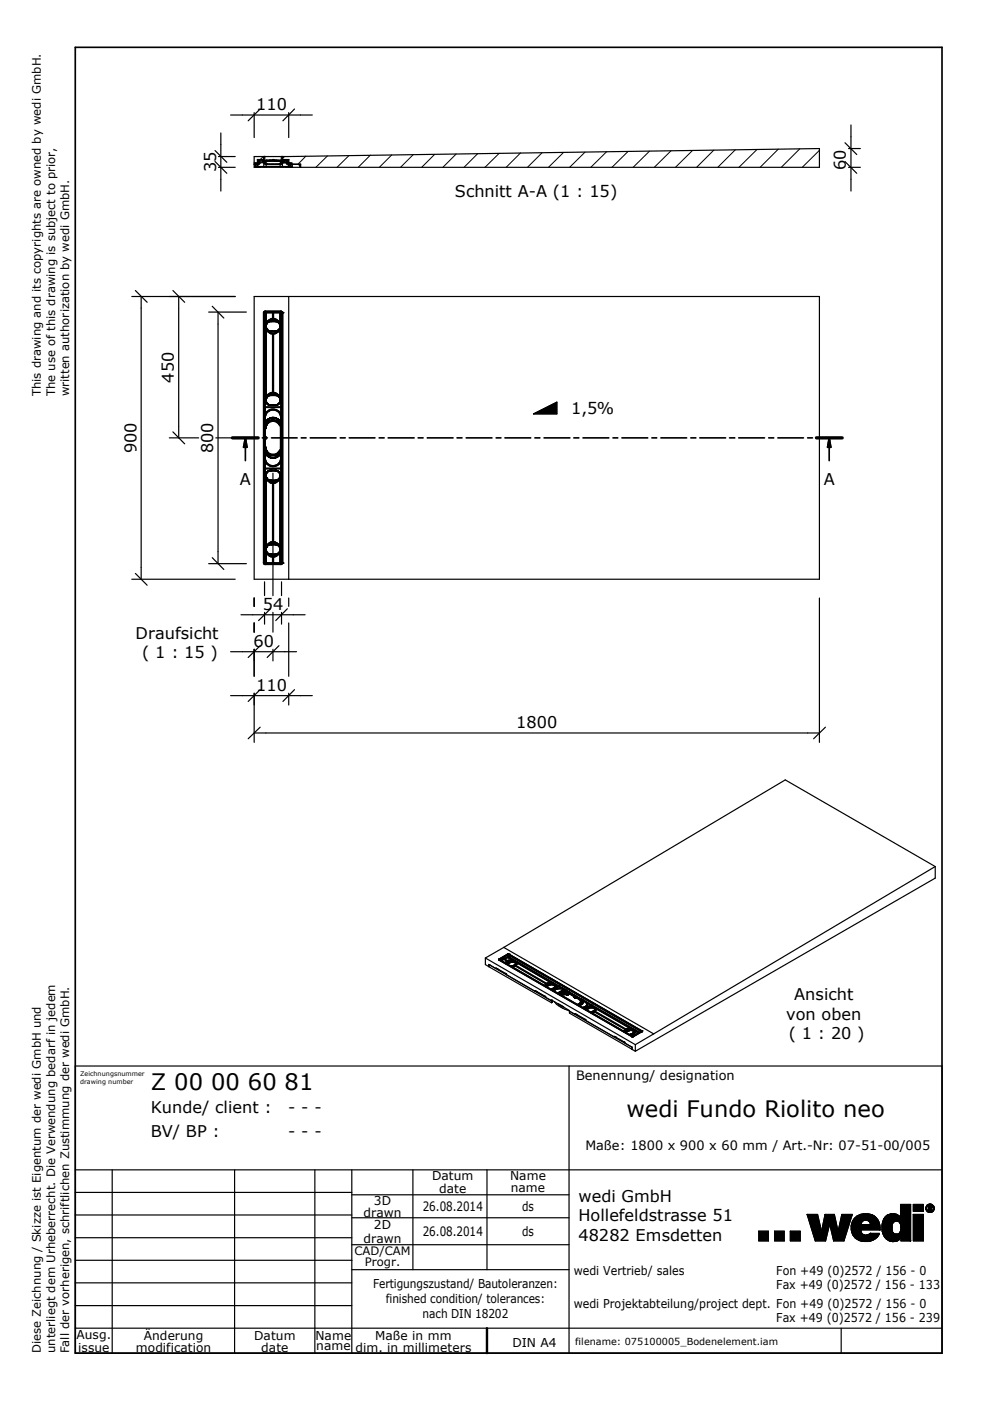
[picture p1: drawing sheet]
<svg xmlns="http://www.w3.org/2000/svg" width="210mm" height="297mm" viewBox="0 0 210 297" stroke-linecap="round" stroke-linejoin="round" font-family="sans-serif">
<defs><g id="words">
<g font-size="4.8">
<text x="32" y="231.1">Z 00 00 60 81</text>
<text x="132.8" y="236.8">wedi Fundo Riolito neo</text>
</g>
<g font-size="3.4">
<text x="54.3" y="23.3">110</text>
<text x="45.8" y="36.5" transform="rotate(-90 45.8 36.5)">35</text>
<text x="96.4" y="41.8">Schnitt A-A (1 : 15)</text>
<text x="179.4" y="36" transform="rotate(-90 179.4 36)">60</text>
<text x="36.9" y="81.2" transform="rotate(-90 36.9 81.2)">450</text>
<text x="121.1" y="87.8">1,5%</text>
<text x="29" y="96.1" transform="rotate(-90 29 96.1)">900</text>
<text x="45.2" y="96.1" transform="rotate(-90 45.2 96.1)">800</text>
<text x="50.9" y="102.8">A</text>
<text x="174.7" y="102.8">A</text>
<text x="55.8" y="129.3">54</text>
<text x="28.7" y="135.4">Draufsicht</text>
<text x="53.8" y="137.2">60</text>
<text x="30.1" y="139.6">( 1 : 15 )</text>
<text x="54.3" y="146.5">110</text>
<text x="109.5" y="154.3">1800</text>
<text x="168.4" y="212">Ansicht</text>
<text x="166.7" y="216.2">von oben</text>
<text x="167.3" y="220.3">( 1 : 20 )</text>
<text x="32" y="236">Kunde/ client :</text>
<text x="61.1" y="236">- - -</text>
<text x="32" y="241">BV/ BP :</text>
<text x="61.1" y="241">- - -</text>
<text x="122.6" y="254.8">wedi GmbH</text>
<text x="122.6" y="258.9">Hollefeldstrasse 51</text>
<text x="122.6" y="263.1">48282 Emsdetten</text>
</g>
<g font-size="2.7">
<text x="122.1" y="229">Benennung/ designation</text>
<text x="124.1" y="243.9">Maße: 1800 x 900 x 60 mm / Art.-Nr: 07-51-00/005</text>
<text x="89.6" y="256.8">26.08.2014</text>
<text x="110.7" y="256.8">ds</text>
<text x="89.6" y="262">26.08.2014</text>
<text x="110.7" y="262.1">ds</text>
</g>
<g font-size="2.6">
<text x="91.6" y="250.3">Datum</text>
<text x="108.2" y="250.3">Name</text>
<text x="77.1" y="258">drawn</text>
<text x="79.3" y="255.5">3D</text>
<text x="93.1" y="253">date</text>
<text x="108.3" y="252.7">name</text>
<text x="77.1" y="263.4">drawn</text>
<text x="79.3" y="260.6">2D</text>
<text x="79.1" y="273.1">Fertigungszustand/ Bautoleranzen:</text>
<text x="121.7" y="270.4">wedi Vertrieb/ sales</text>
<text x="164.6" y="270.3">Fon +49 (0)2572 / 156 - 0</text>
<text x="164.6" y="273.3">Fax +49 (0)2572 / 156 - 133</text>
<text x="81.8" y="276.2">finished condition/ tolerances:</text>
<text x="89.6" y="279.4">nach DIN 18202</text>
<text x="121.7" y="277.3">wedi Projektabteilung/project dept. Fon +49 (0)2572 / 156 - 0</text>
<text x="164.6" y="280.3">Fax +49 (0)2572 / 156 - 239</text>
<text x="16.2" y="283.9">Ausg.</text>
<text x="16.6" y="286.6">issue</text>
<text x="28.8" y="286.6">modification</text>
<text x="30.5" y="284.1">Änderung</text>
<text x="53.9" y="284.1">Datum</text>
<text x="55.4" y="286.6">date</text>
<text x="66.9" y="284.1">Name</text>
<text x="67.1" y="286.3">name</text>
<text x="75.4" y="286.6">dim. in millimeters</text>
<text x="79.5" y="284.2">Maße in mm</text>
<text x="108.6" y="285.6">DIN A4</text>
</g>
<g font-size="2.5">
<text x="8.7" y="84" transform="rotate(-90 8.7 84)">This drawing and its copyrights are owned by wedi GmbH.</text>
<text x="11.7" y="84" transform="rotate(-90 11.7 84)">The use of this drawing is subject to prior,</text>
<text x="14.7" y="84" transform="rotate(-90 14.7 84)">written authorization by wedi GmbH.</text>
<text x="75.1" y="266">CAD/CAM</text>
<text x="77.3" y="268.5">Progr.</text>
<text x="8.7" y="286.9" transform="rotate(-90 8.7 286.9)">Diese Zeichnung / Skizze ist Eigentum der wedi GmbH und</text>
<text x="11.7" y="286.9" transform="rotate(-90 11.7 286.9)">unterliegt dem Urheberrecht. Die Verwendung bedarf in jedem</text>
<text x="14.7" y="286.9" transform="rotate(-90 14.7 286.9)">Fall der vorherigen, schriftlichen Zustimmung der wedi GmbH.</text>
</g>
<text font-size="2" x="122" y="285.2">filename: 075100005_Bodenelement.iam</text>
<g font-size="1.4">
<text x="17" y="228.1">Zeichnungsnummer</text>
<text x="17" y="229.7">drawing number</text>
</g>
</g></defs>
<g fill="none" stroke="#000" stroke-width=".25">
<path d="M45.6 31.9l2.5 2.5M45.6 34.2l2.5 2.5M46.3 33.2h3.6M46.3 35.5h3.6M46.8 28.2v12.3M48.9 24.4h17.3M53.9 23.9v5.3M53.9 33.2l119.8-1.7v4h-119.8zM53.9 34.5l.9 .1M53.9 34.8h.2M53.9 34.8h.1M54.1 35.3h.1"/>
<path d="M54.1 34.6l-.1 .7h7.7M54.2 34.8h.1M54.2 34.8h.3l.1 .7M54.2 34.8l-.1 .5M54.5 34.8h.1M54.6 34.6h.1M54.7 35.3h.1M54.7 34.6h.1M54.7 34.5l-.1 .1M54.7 34.8h.1M54.7 34.8v.5M54.8 34.5h.1"/>
<path d="M54.9 34.3h.1M54.9 34.3h1.1M54.9 34.3l-.1 .3M54.9 34.1l.1 .2M55.2 23.1l-2.6 2.5M55.7 34.1l-.1 .2M55.8 34.4h.1M55.8 33.9h.1M55.8 34.4v-.3h-.9l-.1 .4M55.8 33.9h-1.1v.7M55.8 34.3h.1M55.9 34.3h.1"/>
<path d="M55.9 33.2v.6M55.9 33.8h-1.3v.8M55.9 33.8l-.1 .1M55.9 33.2h.1M55.9 35.3h.1M55.9 34.5v.8M56 34.3h.1M56 34.3v.1M56 34.4h.1M56.1 34.5h.1M56.1 34.2h.1M56.1 33.2h.1"/>
<path d="M56.1 34.5h-1l-.1 .3h-.3M56.1 34.5v.2M56.1 34.2l-.1 .2M56.1 34.7h.1M56.1 34l.1 .2M56.1 34.2v.2h-.3M56.1 33.2v.9M56.2 34.2h.1M56.2 34.1h3.4M56.2 34.2h-.1M56.2 34.7v.1M56.2 34.2l.1 .3"/>
<path d="M56.2 34.8h.1M56.3 34.8h3.2M56.3 34.6h.1M56.3 34.5v.1M56.3 34.6l-.2 .1M56.3 34h.1M56.3 34.5h.1M56.3 34.5l.1 .3h3M56.4 34h.1M56.4 34.8h.1M56.4 34.9v.4M58 33.8h.1"/>
<path d="M58 33.8l-1.6 .2M58 33.8l1.4 .2M59.4 34.8h.1M59.4 35.3h.1M59.4 34h.1M59.4 34.9v.4M59.4 34.5h.1M59.4 34.5v.3M59.5 34.6h.1M59.5 34.5v.1M59.5 34.6l.1 .1M59.5 34.2h.1"/>
<path d="M59.5 34.8h.1M59.5 34.2l-.1 .3M59.6 34.7l-.1 .1M59.6 34.2h.1M59.6 34.1h.1M59.6 34.2h-3.4M59.6 34.7h.1M59.6 34.4h.1M59.6 33.2h.1M59.6 33.2v1.2M59.6 34.7v-.2h1.1l.1 .3h.3v.7M59.6 34.1v.1"/>
<path d="M59.6 34.2l.2 .2M59.6 34v.1M59.7 33.2h.1M59.9 35.3h.1M59.9 34.3h.1M59.9 34.3l1 .1M59.9 34.3l-.1 .1M59.9 33.2h.1M59.9 34.5h.1M59.9 33.2v.7h1.2v.7M59.9 34.3l.1-.2h.9v.5M59.9 34.5v.8"/>
<path d="M59.9 33.8h1.4v.8M60 34.3h.1M60 34.3l-.4 .1M60 34.5h.1M60.1 34.1h.1M60.1 34.1l.1 .2M60.4 34.5h.1M60.7 34.1h.1M60.8 34.1l-.1 .2M60.9 34.5h.1M60.9 34.6l1-.1v.3M60.9 34.5l.1 .1"/>
<path d="M61.1 35.3h.1M61.1 34.6h.1M61.1 34.5l.1 .1M61.2 23.9v5.3M61.3 34.8h.1M61.3 34.8l-.1 .5M61.3 34.8h.3M61.6 34.8h.1M61.6 34.8v.5M61.6 35.3h.1M61.7 35.3h.1M61.7 34.6v.7"/>
<path d="M61.7 34.6v.1M61.7 34.8h2.1v.7M61.7 34.8h1.9v.7M62 34.8v.7M62.4 23.1l-2.4 2.5M179.2 34.2l2.5 2.5M179.2 30.3l2.5 2.5M179.9 35.5h2.5M179.9 31.5h2.5M180.4 26.5v14M27.9 62.9h22M28.7 61.6l2.5 2.5"/>
<path d="M29.9 62.9v59.9M36.7 61.6l2.5 2.5M37.9 62.9v29.9M44.2 66.2h8M45 64.9l2.5 2.5M46.2 66.2v53.3M53.9 62.9h119.8v59.9h-119.8zM56 66h3.5l.4 .3v53.1l-.3 .3h-3.4l-.3-.4v-52.9zM61.2 62.9v59.9M35.9 92.8h6.2M36.7 91.6l2.5 2.5M45.8 92.8h6.4"/>
<path d="M56.3 93.1h.1M56.3 92.6h.1M56.3 92.6v.5M56.3 90.2h.1M56.3 95.5h.1M56.3 90.2v5.3M56.4 90.2h.1M56.4 95.5h.1M56.4 90.2h.2a1.5 1.5 0 0 1 1.3-.9 1.5 1.5 0 0 1 1.4 .9h.1M56.4 95.5h.2a1.53 1.53 0 0 0 2.7 0h.1M56.4 90.2h-.1M56.6 89.2a1.73 1.73 0 0 1 1.8-.6 1.73 1.73 0 0 1 1.2 1.5v5.4a1.72 1.72 0 0 1-1.7 1.6 1.72 1.72 0 0 1-1.7-1.6v-5.4z"/>
<path d="M59.4 90.2h.1M59.4 95.5h.1M59.4 90.2v5.3M59.5 92.6h.1M59.5 93.1h.1M59.5 92.6v.5M113.1 87.8l5-2.5v2.5zM44.2 119.5h8M45 118.2l2.5 2.5M57.9 100.3v26M27.9 122.8h22M28.7 121.6l2.5 2.5"/>
<path d="M48.9 138.2h14M51.1 130.3h13.6M53.9 126.8v1.8M53.9 132.1v1.9M53.9 137.7v5.7M55.2 136.9l-2.6 2.5M56.1 123.4v2.9M56.1 129.8v2.5M57.4 129.1l-2.6 2.5M57.9 129.8v4.2M57.9 137.7v2.4M59.1 136.9l-2.5 2.5"/>
<path d="M59.7 123.4v2.9M59.7 129.8v2.5M60.9 129.1l-2.4 2.5M61.2 126.8v1.8M61.2 132.1v11.3M173.7 126.8v30.6M48.9 147.5h17.3M53.9 147v10.4M53.9 155.4h119.8M55.2 146.2l-2.6 2.5M55.2 154.2l-2.6 2.4M61.2 147v2.5"/>
<path d="M62.4 146.2l-2.4 2.5M175 154.2l-2.5 2.4M198.3 183.7v2.5l-63.6 36.7M198.3 183.7l-31.8-18.3-59.7 35.5M198.3 183.7l-59.7 35.5M102.9 203.1v1.4l.7 .4M102.9 203.1l31.8 18.4M103.6 204.9v-.4l13.3 7.7M103.7 204.5h.1M103.7 204.9h-.1M103.7 204.5v.5l13.2 7.6M105.3 205.3l-.1 .1v-.2l2.2 1.3"/>
<path d="M105.5 205.4l1.9 1.1M105.8 203.4h.1M106 203.5h.1M106 203.5l28.1 16.3 1.9-1.1M106.8 200.9l-3.9 2.2M106.8 200.9l31.8 18.3M107.4 206.5v.2l6.1 3.5M107.6 202.4l-1.9 1.1 28.3 16.3h.2l1.9-1.1v-.1l-28.2-16.2M107.6 202.4h.4M107.6 202.4l-1.8 1M107.9 202.3v.1M108.4 204.9h.1"/>
<path d="M109.5 204.2l-.3 .3-.8 .4M113.5 210.2v-.2l2.2 1.3M113.6 210.1l-.1 .1M113.7 210.2l2 1.1M115.7 211.3v.2l1.2 .6M116.9 212.1v-.1l3.8 2.2v.6l13.3 7.7M116.9 212.2v.4M116.9 212.1h.2l-.2 .1M117.1 212.1v.4l-.2 .1M117.5 212.3a4.8 4.8 0 0 0 3 1.9l.2 .1M117.8 209h.1M117.8 209l-.2 .3-.8 .4"/>
<path d="M118.5 210.5h.1M120.1 210.9l.3 .1M120.4 210.8h-.7l-.7 .2M120.4 210.6v.2M120.4 210.6h.1M120.4 211h.1M120.4 210.6l1.3 .7M120.4 210.8l-1.4 .3M120.4 210.6v.1M120.5 210.7l-.1 .3M120.6 210.5h.1M120.6 210.5l2.3 1.3"/>
<path d="M120.6 210.5a1.7 1.7 0 0 0-2.2 .2M120.7 214.4l1.2 .7M120.8 214.4l13.2 7.6M121.7 211.3h.1M121.7 211.4h.1M121.7 211.3l.3 .2M121.7 211.3l.2 .2M121.7 211.3v.1M121.7 211.4l.2 .1M121.9 211.5h.1M121.9 215.1v-.2l2.3 1.3M122 211.5l1.1 .7"/>
<path d="M122 211.5h-.1M122 211.5h.1M122 215l-.1 .1M122.2 215.1l2 1.1M122.9 211.8h.1M122.9 211.8l.5 .2 .2 .4M123 211.8h.1M123.1 212.5h.1M123.1 212.4v.2M123.1 212.4h.1M123.1 212.2h.1M123.1 212.2v.2"/>
<path d="M123.3 212.3h.1M123.3 212.3l-.2 .4-.7 .3M123.4 212.9h.1M123.4 212.1h.1M123.5 212.3a.7 .7 0 0 1-.8 .8M124.2 216.2v.2l6 3.4M125.5 214.5h.1M125.5 214.5l-.3 .1M126 214.2h.1M126 214.2l-.5 .3M126.2 213.9l-.2 .3M130.2 219.8v-.1l3.8 2.3"/>
<path d="M130.3 219.8h-.1M130.5 219.8l2 1.2M132.3 218.7h.1M133.8 219.3h.1M133.8 219.3l-.3 .1M134.3 219h.1M134.3 219l-.5 .3M134.5 218.7l-.2 .3M136 218.7h.1M136 218.6h.1M138.6 219.2l-3.9 2.3M16 226h183.7v60.9h-183.7z"/>
<path d="M120.6 226v60.9M134 222v.5M134 222h.1M134 222.5h.1M134 222v.5l.7 .4M134.7 221.5v1.4M16 257.6h58.6M16 252.8h58.6M16 248h183.7M23.8 248v38.9M49.7 248v38.9M66.8 248v38.9"/>
<path d="M74.6 258.2h46M74.6 253.3h46M74.6 248v38.9M87.5 248v21.2M103.3 248v21.2M16 276.8h58.6M16 272h58.6M16 267.2h58.6M16 262.4h58.6M74.6 269.2h46M74.6 263.9h46M16 281.6h183.7"/>
<path d="M178.4 281.6v5.3"/>
</g>
<g fill="none" stroke="#000" stroke-width=".35">
<path d="M16 10h183.7v276.9h-183.7zM55.9 66.3h.1M55.9 66.3v53.1M55.9 66.3l.2-.3h3.5l.3 .2v53.3l-.3 .1h-3.5l-.2-.2M56.1 66.3v53.1M56.1 66.3h3.6M56.2 66h.1M56.2 66.2v53.3M56.2 66.2l-.1 53.2M56.2 66.2h3.4M56.3 66.2l.1 2.5M56.3 69.1l.1 .4"/>
<path d="M56.3 69.8l1.1 .9M56.4 68.6l.1 .1M56.4 68.7l-.1 .3 .1 .7M56.4 69.7l-.1 14.6h.2M56.4 66.2v2.4M56.4 69.7v14.6M56.4 69.7l.3 .3M56.5 68.7h.1M56.5 69.8l.1 .2 .6 .2M56.5 69.7l.5 .4M56.5 69.7h-.1M56.5 68.6l-.1 .1"/>
<path d="M56.5 68.7l-.1 .3M56.5 69.6l.4 .5M56.6 68.5l-.1 .1M56.6 68.5l-.3 .7 .2 .5M56.6 68.4v.1M56.6 68.5l-.1 .2M56.7 70.1l.2 .1M56.8 68.2l-.4 .4M56.9 70.1v.1M56.9 70.2l.5 .4M56.9 70.1h.1M56.9 68.2h.1"/>
<path d="M56.9 70.2l.5 .2 1.5-.2M56.9 68.2l-.2 .2M56.9 68.2l-.3 .3M57 68.2a1.07 1.07 0 0 0-.1 1.9M57 70.1l.2 .1M57.2 70.2h.2v.4M57.2 68.1l-.4 .1M57.2 68.1h1.4M57.2 70.2h1.4M57.2 68.1l-.2 .1M57.4 67.7v.1M57.4 67.7l-1.1 .8"/>
<path d="M57.4 70.7l.4 .2M57.4 70.6v.1M57.4 67.8v.4M57.4 67.8l-.6 .4M57.4 68.2h1M57.4 68.2h-.5M57.4 70.6l.5 .1M57.8 67.5l.6 .2M57.8 66.2v1.3M57.8 70.9v12.3M57.8 67.5l-.4 .2M57.8 67.5l.1 .1"/>
<path d="M57.9 67.6h.1M57.9 70.7h.1M57.9 70.7l-.1 .2M57.9 67.6l-.5 .2M58 67.6l.9 .5M58 70.7v12.6M58 66.2v1.4M58.4 70.7l-.6 .2M58.4 67.7l.5 .3 .5 .5M58.4 67.7v.5M58.4 68.2h.4M58.6 68.1l.5 .3"/>
<path d="M58.8 68.2l.6 .6v.5M58.8 70.1l.1 .1M58.8 70.1l-.4 .1v.5M58.8 68.2l.4 .3M58.8 68.2l.3 .2M58.9 68.1l.4 .4M58.9 68.1l-.1 .1M58.9 70.2l-.9 .5M58.9 68.1l-1.7-.1-.3 .2M59 70.1l-.4 .1M59 70.1l-.1 .1M59.1 70l-.1 .1"/>
<path d="M59.1 68.4l.3 .2M59.1 68.5h.1M59.1 69.9l-.3 .2M59.1 69.9v.1M59.2 68.5l.2 .7-.2 .6M59.2 69.8l-.1 .1M59.2 69.9h-.1M59.2 69.9l-.1 .1M59.2 69.8l-.4 .3M59.2 68.5l.2 .5M59.3 69.7h.1M59.3 68.6l.1 .1"/>
<path d="M59.3 69.7l-.1 .2M59.4 68.7l.1 .3-.1 .7M59.4 68.5v-2.3v2.5M59.4 68.5v.1M59.4 68.7h-.1M59.4 68.6h.1M59.4 69.7h.1M59.4 68.5h.1M59.4 69.8h-.1M59.4 69.8h.1M59.4 69.8l-.4 .6-.6 .3M59.4 69.7v14.6v-14.5"/>
<path d="M59.4 69.7v.1M59.4 69.7l-.2 .2M59.4 69.3l-.2 .5-.4 .3M59.4 69.3l-.1 .4M59.6 66h.1M59.6 66.2h.1M59.6 66.3h.1M59.6 66.3v53.1M59.6 66.3h-.1M59.6 66.2l-3.5 .1M59.6 66.2l.1 .1M59.7 66.3v53.1"/>
<path d="M59.9 66.3v53.1M49.3 92.8h5.4M52 92.8l.4 2h-.8zM52 92.8v4.9M55.6 92.8h1.1M56.1 97.1h.1M56.1 88.6h.1M56.1 96.6h.1M56.1 97.9a2.03 2.03 0 0 0 3.5 0M56.1 99.3h3.5M56.1 86.3h3.5M56.1 86.4h3.5"/>
<path d="M56.1 87.8a2.02 2.02 0 0 1 3.5 0M56.1 89.1h.1M56.2 90.3h.1M56.2 95.5v.2v-.2M56.2 95.4h.1M56.2 89.1v7.5M56.2 95.7l.1 .2M56.2 95l.1 .2zM56.2 94.9h.1M56.2 90.8h.1M56.2 90v.2M56.2 95.8l.1 .3"/>
<path d="M56.2 95.8l.1 .1M56.2 88.3a1.7 1.7 0 0 1 1.3-1.4h.8a1.8 1.8 0 0 1 1.3 1.7M56.3 95.4l.1 .2M56.3 95.4l-.1-.4 .1 .4M56.3 90.3l-.1 .3 .1-.3M56.3 89.7l-.1 .2 .1-.2M56.3 95.9l.3 .5M56.3 95.9v.2M56.3 96l.6 .7M56.3 90.3l-.1 .4M56.3 95.2v.2M56.3 95.4l.3 .5"/>
<path d="M56.3 96.1l.2 .2M56.3 89.5l-.1 .3M56.3 89.5v.2M56.3 96.1l.1 .2M56.3 84.2h.1M56.4 95.6l.4 .5M56.4 95.6l.2 .3M56.4 90l-.1 .3M56.4 89.5l-.1 .2M56.4 95.5l.5 .7 .5 .2M56.4 84.6v.7M56.4 84.6l.2 .8"/>
<path d="M56.4 96.3l.5 .4M56.4 84.3l-.1 .4 .1 .6M56.4 96.3l.1 .1M56.4 85.3l.2 .2M56.5 89.4l-.3 .7M56.5 89.4l-.2 .1M56.5 84.3l-.1 .3M56.5 84.2l-.1 .1M56.5 85.3l.2 .4M56.5 95.8l.9 .6M56.6 95.9l.2 .2M56.6 96.4l.3 .3"/>
<path d="M56.6 95.9l.4 .4M56.6 89.7l.2-.2-.4 .5zM56.6 89.8l-.3 .5M56.6 89.3l-.1 .1M56.6 89.2l-.3 .3M56.6 96.4l.1 .2M56.6 89.2l-.1 .2M56.6 85.4l.1 .2M56.6 84.1l-.1 .1M56.6 84.2l-.2 .5 .1 .5M56.7 96.6l-.1-.1 .8 .5M56.7 89l-.1 .2 .1-.1"/>
<path d="M56.7 89.1l-.1 .1M56.7 96.6l.4 .3M56.7 89.1l-.1 .2M56.7 85.6l.5 .3h1.4l.5-.3M56.7 85.6l.2 .2M56.7 84l-.1 .2M56.7 84l-.1 .1M56.7 84l-.3 .6M56.7 100l-.2 .4M56.7 100l-.3 .4M56.8 96.1l.5 .3M56.9 96.7l.1 .1"/>
<path d="M56.9 96.7l.7 .4M56.9 88.9l-.2 .2M56.9 89.5l-.1 .1M56.9 89.5l-.5 .7M56.9 83.9l-.4 .4M56.9 83.9h.1M56.9 83.8l-.5 .4M56.9 83.8v.1M56.9 83.8h2M56.9 83.9l-.2 .1M57 88.8l-.1 .1M57 85.9h.1"/>
<path d="M57 88.9l-.3 .2M57 83.9l-.3 .1M57 88.8v.1M57.1 89.4l-.2 .1M57.1 96.9l.4 .1M57.1 96.9h.2M57.1 96.9h.1M57.1 96.9l.3 .1M57.2 83.8l-.5 .3M57.2 83.8h1.4M57.2 83.8h1.4l.5 .3M57.2 83.8l-.2 .1"/>
<path d="M57.2 83.8l-.3 .1M57.3 96.4l-.3-.1 .6 .3 .9-.2M57.3 97l.4 .1M57.3 96.4l.9 .1M57.3 89.2l-.6 .5-.3 .5M57.3 88.7l.6-.1 .6 .1M57.3 88.7l-.4 .1-.5 .6M57.3 88.7l-.3 .1M57.4 83.3l-.7 .4-.3 .5M57.4 83.3v.1M57.4 88.6h.8l.3 .1M57.4 96.4l.3 .1"/>
<path d="M57.4 83.4v.4l-.5 .1M57.4 85.9h.1M57.4 99.8l-.7 .2M57.4 83.4l-.5 .4M57.5 97.1h.8M57.5 97l.2 .1M57.6 89.2h-.3M57.6 89.2h.9M57.6 89.2h.7M57.6 89.2h-.2M57.6 89.1l-.3 .1M57.6 92.8h5.4"/>
<path d="M57.7 88.6h.4M57.7 88.6l-.7 .2M57.7 89.2l-.8 .3M57.8 83.2l.6 .1M57.8 83.2l-.4 .1M57.8 83.2l.1 .1M57.9 89.1l.6 .1M57.9 83.3h.1M57.9 83.3l-.5 .1M58 83.3l.9 .5M58 89.2h.3M58.1 88.6h.1"/>
<path d="M58.3 89.2l.5 .3 .6 .7-.1-.3M58.3 89.2l.3 .1M58.4 99.8a1 1 0 0 1 1 .7 1 1 0 0 1-.3 1.1M58.4 83.3l.6 .4 .4 .5M58.4 83.3v.5h.2M58.4 85.9h.1M58.5 88.6l.3 .2 .6 .7M58.5 88.7l.2 .1M58.5 96.4l-.3 .1M58.5 89.2l.5 .3M58.5 88.7l.4 .2M58.5 88.7l-.6-.1-.7 .1-.5 .3"/>
<path d="M58.5 88.7l.3 .2M58.5 96.4h-1.1M58.6 89.3l-.9-.1-.8 .3M58.6 83.8l.2 .1M58.6 89.3l.6 .5M58.6 89.3l.3 .2M58.7 96.9l-.4 .1M58.7 96.9h-.2M58.7 96.9l-.3 .1M58.7 88.8l.4 .2M58.7 88.8h.1M58.8 96.8h.1"/>
<path d="M58.8 99.8l-1.7-.1-.5 .4a1.12 1.12 0 0 0-.2 1.2M58.8 96.8l-.2 .1M58.8 89.4l.2 .1M58.8 96.8l-.5 .2M58.8 96.8l-.5 .3M58.8 88.9h.1M58.8 99.9l.4 .3zM58.8 83.9h.2M58.8 83.9l.2 .1M58.9 96.2l-.4 .2M58.9 96.7l-.2 .2M58.9 96.7l-.1 .1"/>
<path d="M58.9 88.9l.2 .2M58.9 96.2l-.2 .1M58.9 83.8l.2 .3M58.9 83.8l-.1 .1M59 83.9a1.07 1.07 0 0 1 .5 1.2 1.07 1.07 0 0 1-1 .8l-1.6-.1-.5-.5M59 83.9l.2 .3M59 96.1l-.2 .2M59 89.5l.2 .3M59 89.5l.5 .8M59 96.1l-1 .4M59.1 84l.1 .1M59.1 96.6l-.6 .4-.8 .1"/>
<path d="M59.1 96.6l-.2 .1M59.1 89.7l.4 .7-.1 5.1M59.1 89.1l.2 .3M59.1 96.6l-.3 .2M59.1 96.6l.1-.2-.1 .2M59.1 89.1l.2 .2M59.1 89l.1 .2M59.2 89.2l.2 .3M59.2 95.8l-.4 .4-.6 .3M59.2 89.8l.1 .2M59.2 89.2l.3 .6-.1-.4M59.2 84.1l.1 .2"/>
<path d="M59.2 84.1l.2 .1M59.3 84.3l.1 .3M59.4 96.3l-.3 .3M59.4 84.2l-.1 .1M59.4 95.6l-.4 .5M59.4 89.5l.2 .6M59.4 95.5l-.5 .7M59.4 84.7v.3M59.4 89.4v.1M59.4 85l-.2 .5-.4 .3 .2-.1M59.4 96.1l-.3 .5M59.4 84.8l-.2-.6a1.05 1.05 0 0 1-.1 1.4"/>
<path d="M59.5 95.9l-.1 .2M59.5 89.7l.1 .3M59.5 95.4l-.1 .2M59.5 95.9l.1-.4-.3 .9M59.5 95.9l.1-.1v.4M59.5 94.9h.1M59.5 90.3l.1 .3M59.5 90.8h.1M59.5 89.8l.1 .2M59.5 95.8l.1-.1-.1 .2M59.6 95l-.1 .4M59.6 90.1v.2"/>
<path d="M59.6 90.6v4.4M59.6 97.1h.1M59.6 95.4v.1M59.6 88.6h.1M59.6 89.5v.5M59.6 96.3v.3M59.6 96.6h.1M59.6 97.1a1.7 1.7 0 0 1-1.6 1.7 1.7 1.7 0 0 1-1.8-1.5M59.6 97.9h.1M59.6 87.8h.1M59.6 89.1h.1M59.6 89.1v.3"/>
<path d="M63.9 92.8h1M65.8 92.8h5.4M72.1 92.8h1.1M74 92.8h5.5M80.4 92.8h1M82.3 92.8h5.5M88.6 92.8h1.1M90.6 92.8h5.5M96.9 92.8h1.1M98.8 92.8h5.5M105.2 92.8h1M107.1 92.8h5.4"/>
<path d="M113.4 92.8h1.1M115.4 92.8h5.4M121.7 92.8h1M123.6 92.8h5.5M130 92.8h1M131.9 92.8h5.4M138.2 92.8h1M140.1 92.8h5.5M146.5 92.8h1M148.4 92.8h5.4M154.7 92.8h1.1M156.6 92.8h5.5"/>
<path d="M163 92.8h1M164.9 92.8h5.4M171.2 92.8h1.1M173.1 92.8h5.5M175.8 92.8l.3 2h-.6zM175.8 92.8v4.9M55.9 119.4h.1M56.1 119.4l.1 .1M56.1 119.4h.1M56.2 119.4h3.4M56.2 119.6v.1M56.2 119.5h3.4"/>
<path d="M56.2 119.3v.1M56.3 117.1l1.1 .9M56.3 101.5h.1M56.4 116.2l-.1 .4M56.4 116.7l.1 .3M56.4 101.1l.1 .2M56.4 101.1l.3 .5M56.4 116l-.1 .3 .1 .7M56.4 100.4v.7M56.4 101.4v14.6M56.4 101.5l1 .9M56.4 116h.1"/>
<path d="M56.4 101.3l.1 .2M56.4 117l.2 .2M56.5 116l-.1 .2a1.05 1.05 0 0 0 .4 1.2M56.5 101.3h-.2l.1 14.7M56.5 117h-.2v2.4M56.5 117l-.1 2.4M56.5 117l.1 .1M56.5 101.4l.9 .8M56.5 101.3l.1 .2M56.5 100.4l-.1 .7M56.6 117.2v.1M56.6 101.5l.1 .1"/>
<path d="M56.6 117.2l.1 .1M56.6 115.8l-.1 .2M56.6 117.1v.1M56.6 117.1l.3 .4M56.6 101.6h.1M56.7 115.7l-.3 .2M56.7 117.3l.2 .2M56.7 117.3l.1 .1M56.7 115.7l-.3 .7 .2 .7M56.7 115.7l-.1 .1M56.7 101.6l.1 .1M56.7 117.3l.7 .2"/>
<path d="M56.8 117.4l.2 .1M56.8 101.7l.1 .1M56.8 101.7l.2 .1M56.8 117.4l.1 .1M56.9 101.8l.2 .2 1.8-.1M56.9 115.4v.1M56.9 117.5h.1M56.9 115.5l-.5 .5M56.9 115.4l-.2 .2M56.9 115.5h.1M56.9 117.5h1.9M56.9 115.5l-.3 .3"/>
<path d="M56.9 101.7l.3 .2M56.9 115.6l-.2 .1M56.9 117.5l.3 .1 1.7-.1M56.9 117.5l.5 .1M56.9 117.5l.5 .4M57 115.5l-.3 .2M57 117.5h.2M57 101.8l.2 .1M57 101.8h-.1M57.2 101.9h.2v.3M57.2 115.4h1.4M57.2 115.4l-.2 .1"/>
<path d="M57.2 115.4l-.3 .1M57.4 115l-1.1 .8M57.4 102.4l.4 .1M57.4 118l.4 .2M57.4 115v.1M57.4 117.9v.1M57.4 115.1v.3l-.5 .2M57.4 117.5v.4M57.4 115.1l-.5 .3M57.4 115.4l-.5 .1M57.4 115.3l-.5 .1M57.4 115.3h1"/>
<path d="M57.4 102.2l.5 .2M57.4 102.2v.2M57.4 117.5h1M57.4 117.9l.5 .2M57.8 102.5v12.3M57.8 118.2v1.2M57.8 114.8l-.4 .2M57.8 114.8l.1 .1M57.8 114.8l.6 .2M57.9 114.9l-.5 .2M57.9 114.9h.1M57.9 102.4h.1"/>
<path d="M57.9 102.4l-.1 .1M57.9 118.1h.1M57.9 118.1l-.1 .1M58 102.4v12.5M58 118.1v1.3M58 114.9l.9 .5M58.4 115v.4l.4 .2M58.4 117.5v.5M58.4 115.3l.5 .1M58.4 102.4l-.6 .1M58.4 115l.6 .3 .4 .5M58.4 115.4h.2"/>
<path d="M58.6 101.9h-.2v.5M58.6 115.4l.2 .1M58.8 101.8l.1 .1M58.8 115.5h.1M58.8 101.8l-.2 .1M58.8 115.6l.3 .1M58.8 115.5l.4 .3M58.8 115.5l.3 .2M58.8 117.5h.1M58.8 117.5l-.4 .1M58.9 101.9l-.9 .5M58.9 117.5l-.9 .6"/>
<path d="M58.9 115.4l.5 .6M58.9 115.4l-.1 .1M59 117.4l-.2 .1M59 117.3l-.2 .2M59 117.4l-.1 .1M59.1 115.7l.3 .7M59.1 115.7l.3 .3M59.1 101.6l-.3 .2M59.2 101.5l-.3 .4M59.2 100.2l-.6-.4h-1.4a1.07 1.07 0 0 0-.8 1.1 1.07 1.07 0 0 0 .8 1M59.2 101.5l-.6 .4M59.2 100.2l.2 .2"/>
<path d="M59.2 100.2l.2 .3M59.2 115.8l.2 .7v.3M59.2 117.2l-.2 .2M59.2 115.8l.1 .2M59.2 117.2h-.1M59.3 117.1l-.1 .1M59.3 101.3l.1 .1M59.3 117h.1M59.3 101.3l-.1 .2M59.3 116l.1 .4M59.4 116l.1 .3-.1 .7M59.4 117h.1"/>
<path d="M59.4 115.8v.2M59.4 101.5v14.3M59.4 116h.1M59.4 117.1v2.3M59.4 101.5h.1M59.4 115.8h.1M59.4 101.5l-.4 .4-.6 .5M59.4 117.1l-.8 .8-.8 .3M59.4 101.4h.1M59.4 100.4a1.15 1.15 0 0 1-.6 1.4M59.4 100.4v.2M59.4 117l-.2 .1"/>
<path d="M59.4 117l-.1 .1M59.4 117.1h.1M59.4 116h-.1M59.4 100.7v.3M59.4 117v2.4M59.4 117v.1M59.4 101.4v.1M59.4 101.1l-.1 .2M59.4 116.7v.3M59.4 117l-.4 .4M59.4 101.4v14.6M59.4 116.4v.2"/>
<path d="M59.4 100.8a1.27 1.27 0 0 1-.8 1.1h-1.4M59.4 116.6l-.3 .7-.7 .2M59.5 119.4h.1M59.6 119.4v.1M59.6 119.6v.1M59.6 119.3l-3.4 .1M59.6 119.3h.1M59.6 119.4h.1M59.6 119.3v.1M59.7 119.4l-.1 .1M105.5 205.4v.1M105.8 203.5l28.2 16.3"/>
<path d="M105.8 203.5v.1M106 203.5l28 16.2M106 203.4v.1M106.8 203.4l.8 .4M106.8 203.3l-.5 .4M106.8 203.4l-.5 .3M106.8 203.3v.1M106.9 203.2l-.1 .1M106.9 203.2v.1M106.9 203.3l.7 .4M106.9 203.3l-.1 .1M107.2 206.4v.1"/>
<path d="M107.3 204.3h.1M107.3 204l-.1 .2M107.3 204h.1M107.4 204l.2 .1M107.4 204l-.1 .3M107.6 202.4h.1M107.6 203.7l-.3 .3M107.6 204.1l-.2 .2M107.6 203.7v.1M107.6 204.1v.2M107.6 204.3v.1M107.6 203.8l-.2 .2"/>
<path d="M107.6 202.4h.3M107.6 202.4l-1.8 1v.1M107.7 203l1.2 .6M107.7 202.9h.1M107.7 202.9l-.8 .3M107.7 202.9v.1M107.7 203l1.1 .7M107.7 203l-.8 .3M107.7 202.4l-1.7 1.1M107.7 202.9l10.7 6.1M107.7 202.4v.5M107.7 202.4h.1"/>
<path d="M107.8 202.4h.1M107.8 202.4l28.2 16.3M107.8 202.9l10.6 6.2M107.8 202.4h-.1M107.8 202.4l28.1 16.2M107.8 202.4v.5M107.9 203.6l.9 .1M107.9 203.6l-.3 .1M107.9 203.6l.2 .2M107.9 202.4l28.2 16.2v.1M107.9 202.4h.1M107.9 203.7l-.3 .1"/>
<path d="M108.1 203.8v.2M108.1 204v.1M108.1 204l-.5 .3M108.1 203.9l-.5 .2M108.1 204.1l-.5 .3M108.2 203.8h.2M108.2 203.8l-.9 .5M108.2 203.8h-.1M108.4 203.8l-.3 .1M108.6 203.7h.1M108.6 203.7l-.2 .1M108.6 204.9h-.1"/>
<path d="M108.7 204.9h-.2M108.7 204.9h-.1M108.7 203.7l.2 .1M108.7 204.8h.1M108.7 204.8l-.1 .1M108.8 204.8l.1 .1M108.8 204.8l-.1 .1M108.8 203.7h.1M108.9 203.6v.1M108.9 203.6l-.1 .1M108.9 203.8l.3 .1M108.9 204.9h.1"/>
<path d="M108.9 203.7l.5 .4M108.9 203.7l-.7 .1M108.9 203.7v.1M108.9 204.9l-.4 .1M108.9 204.9h-.2M109.1 204l.2 .2M109.1 204l-.4-.1-.6 .2M109.1 204h-1M109.1 204l.1 .1M109.2 204.5h.1M109.2 204.7h.1M109.2 204.7l.1 .1"/>
<path d="M109.2 204.5l-.5 .3M109.2 204.7l-.3 .2M109.3 204.8l6.5 3.8M109.3 204.8l-.4 .1M109.3 204.5l.1 .1M109.3 204.5l-.5 .3M109.3 203.9l.1 .1M109.3 204.7l6.6 3.8M109.3 204.2l.1 .1M109.3 204.7v.1M109.4 204l.1 .1M109.4 204h.2v.3l-.1 .3"/>
<path d="M109.4 204v.6M109.4 204.1h.1M109.4 204.3h.1M109.4 204.3l-.2 .2M109.4 204.6h.1M109.4 204.6l-.1 .1M109.5 204l.1 .1M109.5 204.3l-.2 .2M109.5 204.6l-.2 .1M109.6 204l7.6 4.5M109.6 204.1l7.6 4.4M113.8 210.2v.1"/>
<path d="M115.5 211.2h.1M115.7 208.8l-.2 .2M115.7 208.8h.1M115.7 208.8l.1 .1M115.7 208.8v.3l.1-.2M115.8 208.6h.1M115.8 208.6l-.1 .2M115.8 208.9l.1 .1M115.9 208.5l-.1 .1M115.9 208.5v.1M115.9 209h-.1M115.9 209.1l-.1 .1"/>
<path d="M115.9 209v.2M115.9 209.2h-.1M116.2 208.4l-.3 .1M116.2 208.4l1 .1M116.2 208.4v.1M116.2 208.5h1M116.2 208.5l-.3 .1M116.2 208.5l.1 .2M116.3 208.7l-.5 .2M116.3 208.7h.1M116.4 208.7l-.7 .4M116.4 208.7h.1"/>
<path d="M116.4 208.7l-.5 .3M116.4 208.7v.2l.9-.1M116.7 208.6l-.4 .1M116.7 208.6h.5M116.7 208.6l-.3 .1M116.8 208.5l-.4 .2M117.1 212.1v.4M117.1 208.5l.1 .1M117.2 208.5v.1M117.2 208.5h.1M117.2 208.6l.4 .1M117.3 208.8l.2 .1"/>
<path d="M117.3 208.8h-.8l-.6 .4M117.3 208.8l.4 .2M117.6 208.7l.2 .2-.1 .3M117.6 208.7l.2 .3M117.6 208.9l.1 .3M117.7 209.2l-.9 .6M118.4 212.9l1.1 .6M118.4 209.1l-1.3 .8 1.3-.8M118.4 209.1h.1M118.4 209.1l1.4 .9M118.4 210.6v.1M118.4 209l.8 .5"/>
<path d="M118.4 209v.1M118.7 210.4l-.3 .3 .2-.3M118.7 210.7v.2M118.8 210.3a1.72 1.72 0 0 1 1.6 0M118.8 210.3l-.4 .3M118.9 210.6l-.2 .2v-.1M118.9 210.6a1.85 1.85 0 0 1 1.8 0M118.9 210.6l-.2 .1M119.1 210.9l-.2 .1M119.2 209.5l.7 .4M119.2 209.5l-1.1 .1-.7 .5M119.3 210.4l-.4 .2"/>
<path d="M119.5 210.4l-.8 .3M119.6 210.1l-.2 .1M119.6 209.8a1.67 1.67 0 0 0-2.1 .3M119.7 210.1l.1 .1M119.8 210.1l-.8 .1-.4 .2M119.8 210.1l.2 .1M119.8 210l.8 .4M119.9 209.9l.3 .3M119.9 209.9l4 2.3M119.9 209.9l1.9 1.2M119.9 209.9l-.1 .1M120.1 210.2l.3 .1"/>
<path d="M120.1 210.7l-1 .2M120.1 210.9h.4M120.1 210.9h-.6l-.5 .2M120.1 210.8v.1M120.3 210.8h.1M120.3 210.8v.1M120.3 210.8l-.2 .1M120.4 210.3h.1M120.4 210.8l-.9-.1-.4 .2M120.4 210.3l.2 .2-.5-.2-.7 .1M120.4 210.6v.2M120.5 210.3l.2 .2"/>
<path d="M120.6 210.5l.1 .1M120.7 210.6v.1M120.7 210.6l1.1 .6M120.7 210.5l1.1 .6M120.7 210.5l1.1 .7M120.8 210.5l-.1 .1M121.7 211.3l.2 .2M121.8 211.2l2.1 1.1M121.8 211.2l1.1 .6M121.8 211.1v.1M121.8 211.1l2.1 1.2M121.8 211.1l1.2 .7"/>
<path d="M121.8 211.2l1.2 .6M121.9 211.1h-.1M121.9 211.5h.1M122 211.5h-.1M122.3 215.1v.1M122.9 213.1h-.3M122.9 211.8h.1M122.9 211.8l.3 .2M122.9 211.8v.2M123 211.8l.1 .1M123 211.9l.2 .1M123 211.8l.3 .5z"/>
<path d="M123.1 212.7l-.7 .3M123.1 212.7l-.2 .1M123.1 212.5v.1M123.1 212.4l.1 .1M123.1 212.6h.1M123.1 212.3l.1 .2M123.2 212.6l-.2 .2M123.2 211.9l.1 .1M123.2 212.6l-.1 .1M123.2 212v.2M123.2 212.2v.3M123.2 212.2l.1 .1"/>
<path d="M123.3 212.3l-.2 .3M123.3 212.9l-.4 .2M123.3 212h.1M123.3 212l.5 .3M123.3 212.3v.1M123.3 212l.2 .3M123.3 212l.2 .2M123.3 212.9l-.6 .2M123.4 212.1l.1 .1M123.5 212.2l.1 .1zM123.5 212.6l.1-.2-.2 .4M123.5 212.2l.1 .1a.9 .9 0 0 1-.7 .8"/>
<path d="M123.6 212.5l-.3 .4M123.8 212.3l.3 .1M123.8 212.3h.1M123.9 212.2l.2 .1M123.9 212.2v.1M124 216.1v.1M124.1 212.4l.2 .2a.71 .71 0 0 1-.1 .8 .71 .71 0 0 1-.7 .2M124.1 212.4l.4 .2M124.1 212.3l.5 .3M124.1 212.3v.1M124.2 213.9v.1M124.2 214h.1"/>
<path d="M124.3 213.9h-.1M124.3 213.9h.1M124.4 213.9l-.2 .1M124.4 213.9v.1M124.4 214l-.1 .1M124.5 212.6a.87 .87 0 0 1-.9 1.1M124.5 212.6l.8 .5M124.6 212.6l.7 .4M124.6 212.6h-.1M124.8 213.6h.1M124.8 213.6l-.5 .3M124.9 213.8l.1-.1a.82 .82 0 0 1 1.2 .3"/>
<path d="M124.9 213.6l-.5 .3M124.9 213.6v.2M124.9 213.8l-.6 .3M125 213.5l-.2 .1M125 213.5l-.1 .1M125.1 213.7l-.7 .3M125.2 213.7a.77 .77 0 0 1 1 .3M125.2 213.5h.7M125.2 213.5h-.2M125.2 213.5h.6M125.3 213.1l10.2 5.9-.8-.5M125.3 213.1l-1.3 .8"/>
<path d="M125.3 214.6l.2-.1zM125.3 213l10.3 5.9M125.3 213v.1M125.5 214.5h.2M125.7 214.5l-.4 .2M125.7 214.5v.1M125.7 214.6l-.4 .1M125.8 213.5l.4 .3M125.9 213.5l.1 .1M126 213.6l.2 .2M126 214.5h.1M126 214.2h.1"/>
<path d="M126 214.5h-.3M126 214.5l6.5 3.7M126 214.5l-.3 .1M126 214.4l6.6 3.8M126 214.2l.2 .1M126 214.2l-.5 .3M126.2 214.3l-.2 .2M126.2 214.3h.1M126.2 213.8l7.8 4.3M126.2 214l-.2 .2M126.2 214h.1M126.2 213.8v.1"/>
<path d="M126.2 214v.1M126.2 214.2h-.2M126.2 213.8l.1 .2M126.2 213.8h.1M126.3 213.8l7.6 4.4M126.3 213.8l-.1 .5M126.3 214l-.1 .3M126.3 214l-.1 .2M130.6 219.9v.1M132.4 218.7l.1 .1M132.4 218.4v.4M132.4 218.4l.1 .1"/>
<path d="M132.5 218.5l.1 .1M132.5 218.5l-.1 .2M132.5 218.2l-.1 .2M132.5 218.2h.2M132.6 218.6l-.1 .2M132.6 218.6h.1M132.6 218.2l-.1 .3M132.6 218.2h-.1M132.6 218.2h.1M132.7 218.6l-.2 .2M132.7 218.6v.3M132.7 218.9h-.1"/>
<path d="M133 218.1l-.4 .1M133 218.1l.9 .1M133 218.2l.1 .1M133 218.2h-.3M133 218.1v.1M133 218.2h.4M133.1 218.4l.1 .2-.5 .3M133.1 218.3v.1M133.1 218.3l-.5 .3M133.1 218.4l-.4 .2M133.3 218.2l-.9 .5M133.3 218.5l-.7 .4"/>
<path d="M133.4 218.2h.6M133.4 218.2h.1M133.4 218.2h-.1M133.5 218.2l-.4 .2M133.5 219.4h.1M133.6 218.2h-.1M133.8 219.3h.1M133.8 219.3l-.3 .1M133.9 219.3h.1M133.9 219.3l-.4 .1M134 218.4l.5 .4M134 219.8h.3"/>
<path d="M134 218.1v.1M134 218.2l.5 .3M134 218.4l.5 .3v-.2h.2M134 219.8h-.1M134 218.2l-.9 .1M134 218.1l-.1 .1M134 218.4l-.7 .1M134 218.2l.5 .4M134 219.3l-.4 .1M134 219.3h.1M134 219.7h.2M134 219.7h.1"/>
<path d="M134 219.3l-.4 .2M134.2 219.7h.1M134.3 219.8h.1M134.3 219.2h.1M134.3 219.2l-.3 .1M134.3 219h.1M134.3 219.2l.4 .3M134.4 219l-.6 .3M134.4 219h.1M134.4 219.2l.3 .2M134.4 219.2h-.1M134.5 218.8v.2"/>
<path d="M134.5 218.6l.1 .1-.2 .3M134.5 219h.1M134.5 219l-.1 .2M134.5 218.8l-.2 .2M134.5 218.5l.2 .1-.2 .4M134.5 218.5v.1M134.7 218.5l.7 .5M135.9 218.6l.1 .1M135.9 218.7h.1M135.9 218.7l-1.7 1M135.9 218.6v.1M136.1 218.7l-1.8 1.1"/>
<path d="M136.1 218.7v.1M132.3 220.9v.1"/>
</g>
<g fill="#000">
<circle cx="55.9" cy="66.3" r=".18"/>
<circle cx="56.1" cy="66.3" r=".18"/>
<circle cx="56.2" cy="66.2" r=".18"/>
<circle cx="56.2" cy="66.3" r=".18"/>
<circle cx="56.4" cy="69.7" r=".18"/>
<circle cx="56.4" cy="68.6" r=".18"/>
<circle cx="56.5" cy="69.7" r=".18"/>
<circle cx="57.4" cy="68.1" r=".18"/>
<circle cx="57.4" cy="70.2" r=".18"/>
<circle cx="58.4" cy="68.1" r=".18"/>
<circle cx="58.4" cy="70.2" r=".18"/>
<circle cx="58.8" cy="70.1" r=".18"/>
<circle cx="58.8" cy="68.2" r=".18"/>
<circle cx="59.4" cy="68.7" r=".18"/>
<circle cx="59.4" cy="69.7" r=".18"/>
<circle cx="59.4" cy="68.6" r=".18"/>
<circle cx="59.6" cy="66.2" r=".18"/>
<circle cx="59.6" cy="66.3" r=".18"/>
<circle cx="59.9" cy="66.3" r=".18"/>
<circle cx="56.2" cy="95.5" r=".18"/>
<circle cx="56.2" cy="95" r=".18"/>
<circle cx="56.2" cy="90.7" r=".18"/>
<circle cx="56.2" cy="92.8" r=".18"/>
<circle cx="56.2" cy="90.2" r=".18"/>
<circle cx="56.2" cy="90.1" r=".18"/>
<circle cx="56.2" cy="90.8" r=".18"/>
<circle cx="56.2" cy="95.4" r=".18"/>
<circle cx="56.2" cy="94.9" r=".18"/>
<circle cx="56.2" cy="90.3" r=".18"/>
<circle cx="56.2" cy="90.6" r=".18"/>
<circle cx="56.2" cy="95.8" r=".18"/>
<circle cx="56.2" cy="89.9" r=".18"/>
<circle cx="56.4" cy="84.3" r=".18"/>
<circle cx="56.5" cy="84.3" r=".18"/>
<circle cx="57.4" cy="83.8" r=".18"/>
<circle cx="57.4" cy="85.9" r=".18"/>
<circle cx="57.4" cy="99.7" r=".18"/>
<circle cx="58.4" cy="83.8" r=".18"/>
<circle cx="58.4" cy="85.9" r=".18"/>
<circle cx="58.4" cy="99.7" r=".18"/>
<circle cx="58.8" cy="83.9" r=".18"/>
<circle cx="59.4" cy="84.3" r=".18"/>
<circle cx="59.5" cy="94.9" r=".18"/>
<circle cx="59.5" cy="90.8" r=".18"/>
<circle cx="59.5" cy="92.8" r=".18"/>
<circle cx="59.6" cy="89.9" r=".18"/>
<circle cx="59.6" cy="95.8" r=".18"/>
<circle cx="59.6" cy="95.5" r=".18"/>
<circle cx="59.6" cy="95" r=".18"/>
<circle cx="59.6" cy="86.3" r=".18"/>
<circle cx="59.6" cy="90.7" r=".18"/>
<circle cx="59.6" cy="90.6" r=".18"/>
<circle cx="59.6" cy="90.1" r=".18"/>
<circle cx="59.6" cy="95.4" r=".18"/>
<circle cx="59.6" cy="94.9" r=".18"/>
<circle cx="59.6" cy="92.8" r=".18"/>
<circle cx="59.6" cy="99.4" r=".18"/>
<circle cx="59.6" cy="87.8" r=".18"/>
<circle cx="59.6" cy="90.2" r=".18"/>
<circle cx="59.6" cy="90.8" r=".18"/>
<circle cx="59.6" cy="89.1" r=".18"/>
<circle cx="59.6" cy="90.3" r=".18"/>
<circle cx="59.6" cy="96.6" r=".18"/>
<circle cx="59.6" cy="97.9" r=".18"/>
<circle cx="59.6" cy="99.3" r=".18"/>
<circle cx="59.6" cy="86.4" r=".18"/>
<circle cx="59.6" cy="97.1" r=".18"/>
<circle cx="59.6" cy="88.6" r=".18"/>
<circle cx="55.9" cy="119.4" r=".18"/>
<circle cx="56.1" cy="119.4" r=".18"/>
<circle cx="56.2" cy="119.4" r=".18"/>
<circle cx="56.3" cy="119.4" r=".18"/>
<circle cx="56.4" cy="116" r=".18"/>
<circle cx="56.4" cy="119.4" r=".18"/>
<circle cx="56.4" cy="101.4" r=".18"/>
<circle cx="56.5" cy="116" r=".18"/>
<circle cx="56.5" cy="101.3" r=".18"/>
<circle cx="57.4" cy="101.9" r=".18"/>
<circle cx="57.4" cy="117.6" r=".18"/>
<circle cx="57.4" cy="115.4" r=".18"/>
<circle cx="57.4" cy="117.5" r=".18"/>
<circle cx="57.8" cy="119.4" r=".18"/>
<circle cx="58.4" cy="115.4" r=".18"/>
<circle cx="58.4" cy="101.9" r=".18"/>
<circle cx="58.4" cy="117.6" r=".18"/>
<circle cx="58.4" cy="117.5" r=".18"/>
<circle cx="58.8" cy="117.5" r=".18"/>
<circle cx="59.4" cy="101.4" r=".18"/>
<circle cx="59.4" cy="101.3" r=".18"/>
<circle cx="59.4" cy="117" r=".18"/>
<circle cx="59.4" cy="116" r=".18"/>
<circle cx="59.4" cy="119.4" r=".18"/>
<circle cx="59.5" cy="119.4" r=".18"/>
<circle cx="59.6" cy="119.3" r=".18"/>
<circle cx="59.6" cy="119.4" r=".18"/>
<circle cx="59.7" cy="119.4" r=".18"/>
<circle cx="59.9" cy="119.4" r=".18"/>
<circle cx="105.8" cy="203.4" r=".18"/>
<circle cx="105.9" cy="203.3" r=".18"/>
<circle cx="105.9" cy="203.5" r=".18"/>
<circle cx="106" cy="203.5" r=".18"/>
<circle cx="107.3" cy="204.3" r=".18"/>
<circle cx="107.4" cy="204.3" r=".18"/>
<circle cx="107.6" cy="202.4" r=".18"/>
<circle cx="107.6" cy="203.8" r=".18"/>
<circle cx="107.6" cy="204.1" r=".18"/>
<circle cx="107.7" cy="202.9" r=".18"/>
<circle cx="107.8" cy="202.9" r=".18"/>
<circle cx="108" cy="202.4" r=".18"/>
<circle cx="108.4" cy="204.9" r=".18"/>
<circle cx="108.5" cy="204.9" r=".18"/>
<circle cx="108.7" cy="204.8" r=".18"/>
<circle cx="108.9" cy="203.7" r=".18"/>
<circle cx="109.2" cy="204.5" r=".18"/>
<circle cx="109.4" cy="204.3" r=".18"/>
<circle cx="109.5" cy="204" r=".18"/>
<circle cx="116.7" cy="208.6" r=".18"/>
<circle cx="117.1" cy="209.7" r=".18"/>
<circle cx="117.2" cy="208.5" r=".18"/>
<circle cx="117.6" cy="209.3" r=".18"/>
<circle cx="118.4" cy="209" r=".18"/>
<circle cx="118.4" cy="210.6" r=".18"/>
<circle cx="119" cy="210.2" r=".18"/>
<circle cx="119.6" cy="209.8" r=".18"/>
<circle cx="119.9" cy="209.9" r=".18"/>
<circle cx="120.1" cy="210.9" r=".18"/>
<circle cx="120.3" cy="210.2" r=".18"/>
<circle cx="120.4" cy="210.6" r=".18"/>
<circle cx="120.4" cy="210.3" r=".18"/>
<circle cx="120.4" cy="210.7" r=".18"/>
<circle cx="120.5" cy="210.4" r=".18"/>
<circle cx="120.6" cy="210.5" r=".18"/>
<circle cx="120.7" cy="210.5" r=".18"/>
<circle cx="120.7" cy="210.6" r=".18"/>
<circle cx="121.7" cy="211.4" r=".18"/>
<circle cx="121.8" cy="211.2" r=".18"/>
<circle cx="121.8" cy="211.1" r=".18"/>
<circle cx="121.9" cy="211.5" r=".18"/>
<circle cx="122" cy="211.5" r=".18"/>
<circle cx="122.9" cy="211.8" r=".18"/>
<circle cx="123" cy="211.8" r=".18"/>
<circle cx="123.1" cy="212.6" r=".18"/>
<circle cx="123.2" cy="211.9" r=".18"/>
<circle cx="123.3" cy="212" r=".18"/>
<circle cx="123.5" cy="212.1" r=".18"/>
<circle cx="123.6" cy="212.4" r=".18"/>
<circle cx="124.4" cy="214" r=".18"/>
<circle cx="125.3" cy="213.1" r=".18"/>
<circle cx="125.3" cy="213" r=".18"/>
<circle cx="125.5" cy="214.5" r=".18"/>
<circle cx="126" cy="214.2" r=".18"/>
<circle cx="126.2" cy="213.9" r=".18"/>
<circle cx="126.2" cy="213.8" r=".18"/>
<circle cx="126.3" cy="213.8" r=".18"/>
<circle cx="126.4" cy="214" r=".18"/>
<circle cx="132.3" cy="218.7" r=".18"/>
<circle cx="132.5" cy="218.8" r=".18"/>
<circle cx="133.1" cy="218.3" r=".18"/>
<circle cx="133.2" cy="218.6" r=".18"/>
<circle cx="133.5" cy="218.2" r=".18"/>
<circle cx="133.5" cy="219.4" r=".18"/>
<circle cx="133.8" cy="219.3" r=".18"/>
<circle cx="134" cy="218.2" r=".18"/>
<circle cx="134.5" cy="218.8" r=".18"/>
<circle cx="134.5" cy="218.6" r=".18"/>
<circle cx="134.5" cy="218.5" r=".18"/>
<circle cx="134.6" cy="218.5" r=".18"/>
<circle cx="135.9" cy="218.7" r=".18"/>
<circle cx="136" cy="218.7" r=".18"/>
<circle cx="136" cy="218.6" r=".18"/>
<circle cx="136.1" cy="218.6" r=".18"/>
</g>
<g fill="#000">
<path d="M52 92.8l.4 2h-.8zM113.1 87.8l5-2.5v2.5zM175.8 92.8l.3 2h-.6zM171.1 257.5h2.3l.8 3.4zM174.9 257.5l1 2.1zM174.9 257.5h2l-1 2.1zM176.9 257.5l.8 3.4-1.8-1.3zM180.6 259.2l1.9 .4-1.9-.1zM180.7 259l1.8 .6-1.9-.4zM178.5 257.5h2.2l-3 3.4zM180.7 259l1.8 .5v.1zM180.9 258.7l1.6 .8-1.8-.5z"/>
<path d="M180.9 258.7l1.7 .6-.1 .2zM181 258.5l1.6 .8-1.7-.6zM181 258.5l1.7 .7-.1 .1zM181.2 258.2l1.5 1-1.7-.7zM181.2 258.2l.2-.1 1.3 1.1zM181.4 258.1l1.4 1-.1 .1zM181.7 257.9l1.1 1.2-1.4-1zM181.7 257.9l1.1 1.1v.1zM181.7 257.9l.2-.2 .9 1.3zM181.9 257.7l.3-.1 .6 1.4zM182.2 257.6l.8 1.3-.2 .1zM182.2 257.6l.2-.1 .6 1.4z"/>
<path d="M182.4 257.5l.7 1.3-.1 .1zM182.4 257.5l.3-.1 .4 1.4zM182.5 259.6v1.2zM182.6 259.6l-.1 1.2zM182.7 257.4l.6 1.3-.2 .1zM183 257.3h.3v1.4zM182.7 257.4l.3-.1 .3 1.4zM183.3 257.3h.3l-.2 1.4zM183.3 257.3l.1 1.4h-.1zM183.6 257.3h.3l-.3 1.4zM183.6 257.3v1.4h-.2zM183.9 257.3l-.1 1.4h-.2z"/>
<path d="M183.9 257.3l.2 .1-.3 1.3zM183.5 259.6h.6l-1.6 1.2zM184.1 257.4l-.2 1.3h-.1zM184.1 257.4h.3l-.5 1.3zM184.4 257.4l-.3 1.4-.2-.1zM184.4 257.4l.3 .1-.6 1.3zM184.6 259.5v.1zM184.7 257.5l.3 .1-.9 1.2zM185 257.6l-.8 1.3-.1-.1zM185 257.6l.3 .1-1.1 1.2zM185.3 257.7l-1 1.3-.1-.1zM185.3 257.7l.1 .1-1.1 1.2z"/>
<path d="M185.4 257.8l.1 .1-1.2 1.1zM184.3 259l1.2-1.1 .1 .1zM184.3 259l1.3-1 .1 .1zM184.3 259l1.4-.9-1.3 1zM184.4 259.1l1.3-1 .1 .1zM184.4 259.1l1.4-.9 .1 .1zM184.4 259.1l1.5-.8-1.4 1zM184.5 259.3l1.4-1 .2 .2zM184.5 259.3l1.6-.8 .1 .3zM184.5 259.3l1.7-.5-1.7 .7zM184.5 259.5l1.7-.7 .2 .3zM184.5 259.5l1.9-.4z"/>
<path d="M184.6 259.5l1.8-.4v.2zM184.6 259.5l1.8-.2-1.8 .3zM184.6 259.6l1.8-.3 .1 .3zM184.6 259.6h1.9l.1 .3zM184.6 259.6l2 .3zM184.6 259.6l2 .3v.3zM187 259.5l2.1 .6-2.1-.2zM187 259.5l2.1 .3v.3zM187.1 259.2l2 .6-2.1-.3zM187.1 259.2l2.1 .4-.1 .2zM187.2 259l2 .6-2.1-.4zM187.2 258.8l2 .8-2-.6z"/>
<path d="M187.2 258.8l2 .7v.1zM187.3 258.6l1.9 .9-2-.7zM187.4 258.4l1.8 1.1-1.9-.9zM187.4 258.4l1.8 1.1zM187.5 258.3l1.8 1.1-1.9-1zM187.6 258.1l1.7 1.3-1.8-1.1zM187.6 258.1l1.8 1.1-.1 .2zM187.6 258.1l.1-.1 1.7 1.2zM187.8 257.9l1.6 1.3-1.7-1.2zM187.8 257.9l.2-.2 1.4 1.5zM188 257.7l1.4 1.5zM188 257.7l.1-.1 1.3 1.6z"/>
<path d="M188.1 257.6h.2l1.1 1.6zM188.3 257.6l1.2 1.5-.1 .1zM188.3 257.6l.2-.1 1 1.6zM188.5 257.5l.2-.1 .8 1.7zM188.7 257.4l.2-.1 .6 1.8zM188.9 257.3l.7 1.7-.1 .1zM188.9 257.3h.2l.5 1.7zM189.1 257.3h.2l.3 1.7zM189.3 257.3l.3 1.7zM189.3 257.3h.1l.3 1.7zM189.4 257.3h.3v1.7zM189.7 257.3l.1 1.6-.1 .1z"/>
<path d="M189.7 257.3l.1 .1v1.5zM189.8 257.4h.2l-.2 1.5zM190 257.4l-.1 1.5h-.1zM190 257.4l.2 .1-.3 1.4zM190.2 257.5l.1 .1-.4 1.3zM190.3 257.6l-.2 1.3h-.2zM190.3 257.6l.2 .1-.4 1.2zM190.5 257.7l-.4 1.2zM190.5 257.7l.2 .1-.5 1.1zM190.9 258.1l-.3 1zM190.7 257.8l.1 .1-.6 1zM190.8 257.9l-.5 1h-.1z"/>
<path d="M190.8 257.9l.1 .2-.6 .8zM190.9 258.1l-.1 1.3zM190.9 258.1l-.5 .9-.1-.1zM190.9 258.1l-.4 .9h-.1zM190.9 258.1l-.2 1.1zM190.9 258.1l-.1 1.1zM190.9 258.1v1.4zM190.9 258.1v1.5zM193.1 255.4l-2.2 4.2v-1.5zM193.1 255.4l-2.1 4.4-.1-.2zM193.1 255.4v7.7l-2.1-3.3zM190.9 255.4h2.2l-2.2 2.7z"/>
<path d="M193.6 255.4l2.2 1.4h-2.2zM193.6 255.4h2.2v1.4zM193.6 257.5h2.2v5.6zM196.3 256.5h.2zM196.3 255.9h.2zM196.3 256h.2zM196.3 256.1l.2-.1zM196.3 256.1h.2zM196.3 256.2l.2-.1zM196.3 256.2h.2zM196.3 256.3l.2-.1zM196.3 256.3h.2z"/>
<path d="M196.3 256.4l.2-.1zM196.3 256.4h.2zM196.5 256.5l-.1 .1zM196.4 255.8l.1 .1zM196.4 256.6l.2-.1zM196.4 256.7l.2-.1zM196.5 255.7l.1 .1zM196.4 255.7l.2 .1zM196.4 255.8h.2zM196.5 256.7l.1-.1zM196.5 255.7h.1zM196.5 256.7h.1z"/>
<path d="M196.6 256.7v.1zM196.6 256.8l.1-.1zM196.7 256.7l-.1 .1zM196.6 255.5l.1 .2zM196.5 255.6l.2 .1zM196.6 256.8h.1v.1zM196.7 256.8v.1zM196.6 255.5l.1 .1zM196.6 255.5l.2 .1zM196.7 256.9l.1-.1zM196.8 256.8v.2zM196.7 255.4l.1 .1z"/>
<path d="M196.8 256.1h.2l-.2 .1zM196.8 256.1h.2zM196.8 256.1l.2-.1zM196.8 255.9l.2 .1-.2 .1zM196.8 255.9l.2 .1zM196.8 255.9h.2zM196.8 255.9l.2-.1v.1zM196.8 255.8h.2zM196.8 255.7l.2 .1zM196.9 255.7l.1 .1zM196.8 256.2l.2 .1h-.2zM196.8 256.2l.2 .1z"/>
<path d="M196.8 256.3l.2 .1-.2 .1zM196.8 256.3l.2 .1zM196.8 256.3h.2zM196.8 256.2h.2zM196.8 255.4l.1 .1zM196.8 255.4v.1zM196.9 256.9v.1zM196.8 256.6l.1 .1zM197 256.9v.1zM196.8 255.4h.2zM197 255.7v.1zM197 255.7l.1 .1z"/>
<path d="M197 256.1v.1zM196.8 256.2l.2-.1v.1zM196.8 256.5l.2-.1zM196.8 256.5h.2zM196.8 256.6l.2-.1v.1zM196.8 256.6h.2zM197.1 256.9l-.1 .1zM197.1 256.9v.1zM196.9 255.3l.2 .1zM197.1 256.1v.1zM197.1 256.1l-.1 .1zM197.1 256.9l.1 .1z"/>
<path d="M197 255.3l.1 .1zM197.1 255.7l.1 .1zM197.2 256.9l.1 .1zM197.1 255.3l.1 .1zM197.2 256.1l-.1 .1zM197.2 256.1v.1zM197.2 255.3h.1l-.1 .1zM197.2 255.3v.1zM197.2 255.7v.1zM197.3 256.9l.1 .1zM197.3 255.7v.1zM197.3 255.3v.1z"/>
<path d="M197.3 255.3l-.1 .1zM197.4 256.9v.1zM197.4 255.7l-.1 .1zM197.4 255.7v.1zM197.3 256.1l.1 .1zM197.3 256.1l.1 .1h-.2zM197.2 256.2h.2zM197.2 256.3l.2-.1zM197.2 256.4l.2-.2zM197.2 256.4l.2-.1zM197.4 255.3v.1zM197.4 256.1v.1z"/>
<path d="M197.4 256.3v.2zM197.4 256.3l.2 .3-.2-.1zM197.5 256.8v.2zM197.4 256.6h.2zM197.5 256.8l.1 .2zM197.4 255.3l.2 .1-.1 .1zM197.4 255.3l.1 .2zM197.5 255.7l-.1 .1zM197.4 256.1l.1 .1zM197.6 255.4l-.1 .1zM197.4 255.8l.1-.1zM197.5 255.7l-.1 .2z"/>
<path d="M197.4 256l.1 .2zM197.6 256.8l.1 .1zM197.4 255.9l.2-.1zM197.4 255.9h.2zM197.4 256l.2 .1zM197.4 256.5l.2 .1zM197.4 256.7l.2-.1zM197.6 256.6l-.1 .1zM197.6 256.8h.1zM197.6 255.4v.1zM197.4 255.9l.2 .1zM197.4 256h.2z"/>
<path d="M197.7 255.4v.2zM197.6 255.5l.1-.1zM197.7 256.8h.1zM197.7 256.7l.1 .1zM197.7 255.5v.2zM197.7 255.6v-.1zM197.7 256.7l.2 .1zM197.7 256.7h.3zM197.8 256.6l.2 .1h-.3zM197.8 255.6l-.1 .1zM197.7 255.7l.1-.1zM197.8 256.6l.2 .1z"/>
<path d="M197.8 256.5l.2 .1zM197.8 256.5h.2zM197.9 256.5h.1zM198 255.7l-.2 .1zM197.8 255.7h.2zM197.9 255.6l.1 .1h-.2zM197.7 255.7l.2-.1zM197.9 256.4l.1 .1zM197.9 256.4l.2-.1-.1 .2zM197.9 256.3h.2zM198 255.8l-.1 .1zM197.9 255.9l.1-.1z"/>
<path d="M197.8 255.8h.2zM197.9 256.2l.2 .1zM197.9 256.2h.2zM197.9 256.2l.2-.1v.1zM197.9 256.1h.2zM197.9 256.1l.2-.1zM197.9 256h.2zM198 255.9l.1 .1h-.2zM197.9 255.9h.1zM160.9 261h2v2.1zM160.9 261l2 2.1h-2zM164.2 261h2.1v2.1z"/>
<path d="M164.2 261l2.1 2.1h-2.1zM167.6 261h2.1v2.1zM167.6 261l2.1 2.1h-2.1zM171.1 257.5l3.1 3.4-1.4 2.2zM174.2 260.9l.8 2.2h-2.2zM174.2 260.9l.8 2.2zM174.2 260.9l1.7-1.3-.9 3.5zM174.9 257.5l1 2.1-1.7 1.3zM175.9 259.6l1.8 1.3-1 2.2zM177.7 260.9l-1 2.2zM177.7 260.9l1.2 2.2h-2.2zM180.7 257.5l-1.8 5.6-1.2-2.2z"/>
<path d="M180.5 259.8l2-.2-2 .5zM180.5 260.1l2 .7-2-.4zM180.6 261.2l1.9-.4v.2zM180.5 260.9l2-.1-1.9 .4zM180.6 261.2l1.9-.2-1.8 .5zM180.8 261.8l1.7-.8 .1 .2zM180.7 261.5l1.8-.5-1.7 .8zM180.9 262l1.7-.7zM180.8 261.8l1.8-.6-1.7 .8zM181.1 262.3l1.5-1zM180.9 262l1.7-.7-1.5 1zM181.3 262.5l1.4-1.1v.1z"/>
<path d="M181.1 262.3l1.6-.9-1.4 1.1zM181.5 262.6l1.3-1.1zM181.3 262.5l1.4-1-1.2 1.1zM182.8 261.5l.1 .1-1.1 1.2zM181.5 262.6l1.3-1.1-1 1.3zM182.9 261.6l.1 .1-1 1.2zM182.9 261.6l-.9 1.3-.2-.1zM183 261.7l-.7 1.4zM183 261.7l-.7 1.4-.3-.2zM182.5 260.8l2-1.2zM182.5 260.8l1.6-1.2h.3zM182.8 259.6h.7l-1 1.2z"/>
<path d="M182.7 259.6h.1l-.3 1.2zM180.5 260.1l2-.5v1.2zM183 261.7l.2 .1-.6 1.3zM183 261.7l-.4 1.4h-.3zM183.2 261.8l-.3 1.4zM183.2 261.8l-.3 1.4-.3-.1zM183.3 261.8l-.1 1.4zM183.3 261.8l-.1 1.4h-.3zM183.3 261.9h.3l-.1 1.3zM183.3 261.9l.2 1.3h-.3zM183.6 261.9h.1v1.3zM183.6 261.9l.1 1.3h-.2z"/>
<path d="M183.7 261.9l.2-.1 .2 1.4zM183.7 261.9l.4 1.3h-.4zM183.9 261.8l.4 1.4h-.2zM184.4 261.5l1.7 .7zM184.4 261.5l1.7 .7-1.8-.5zM184.5 261.5l1.6 .6v.1zM184.5 261.5l1.7 .5-.1 .1zM184.5 261.5l1.9 .2-.1 .2zM184.5 261.5h2l-.1 .2zM183.9 261.8l.7 1.3-.3 .1zM183.9 261.8l1 1.2-.3 .1zM183.9 261.8l1.2 1.1-.2 .1z"/>
<path d="M183.9 261.8l1.5 1-.3 .1zM183.9 261.8l1.7 .8-.2 .2zM183.9 261.8l2 .6-.3 .2zM184.2 261.7l1.9 .5zM184.1 261.8l.1-.1 1.9 .5zM183.9 261.8l2.2 .4-.2 .2zM184.5 261.5l1.8 .4-.1 .1zM184.6 259.6l2 .6v.6zM184.6 259.6l2 1.2zM184.5 259.6l2.1 1.2zM182.5 260.8l2-1.2 2.1 1.2zM187 261l2.1-.5v.3z"/>
<path d="M187 260.7l2.1-.2-2.1 .5zM187.2 261.4l1.9-.6 .1 .2zM187 261l2.1-.2-1.9 .6zM187.2 261.4l2-.4-2 .6zM187.3 261.8l1.9-.8v.1zM187.2 261.6l2-.6-1.9 .8zM187.3 261.8l1.9-.7-1.8 .9zM187.5 262.1l1.7-1 .1 .1zM187.4 262l1.8-.9-1.7 1zM187.5 262.3l2-.8 .1 .1zM187.5 262.3l1.9-.9 .1 .1zM187.5 262.3l1.8-1.1 .1 .1z"/>
<path d="M187.5 262.1l1.8-.9-1.8 1.1zM187.5 262.3l2.1-.7-1.9 .8zM187.9 262.7l1.8-1.1-1.6 1.2zM189.7 261.6l-1.1 1.5-.2-.1zM189.7 261.6l-.6 1.6h-.2zM187.5 262.3l1.9-1v.1zM187.7 262.4l2-.8zM189.7 261.6l.1 .1-.3 1.5zM187.7 262.4l2-.8-1.9 1zM187.8 262.6l1.9-1-1.8 1.1zM188.1 262.8l1.6-1.2-1.4 1.3zM188.3 262.9l1.4-1.3-1.3 1.4z"/>
<path d="M189.7 261.6l-.9 1.6-.2-.1zM189.7 261.6l-.8 1.6h-.1zM189.7 261.6l-.4 1.7-.2-.1zM189.7 261.6l-.2 1.6-.2 .1zM189.8 261.7h.1v1.5zM189.8 261.7l-.1 1.5h-.2zM189.8 261.7l.1 1.5h-.2zM189.9 261.7h.2l.2 1.4zM189.9 261.7l.2 1.4-.2 .1zM189.9 261.7l.4 1.4h-.2zM190.1 261.7l.3 1.3-.1 .1zM190.1 261.7l.5 1.2-.2 .1z"/>
<path d="M190.3 261.7l.1-.1 .6 .9zM190.1 261.7l.5 1.2zM190.7 261.4l.3 1.1zM190.2 261.7l.5 1.1-.1 .1zM190.2 261.7l.6 .9zM190.2 261.7l.6 .9-.1 .2zM190.9 261.1l.1 1.4zM190.9 261l2.2 2.1-2.2-2zM190.5 261.6l.1-.1 .4 1zM190.4 261.6h.1l.5 .9zM190.3 261.7l.7 .8-.2 .1zM191 260.3l2.1 2.8-2.1-2.6z"/>
<path d="M190.8 261.2l.2 1.3zM190.7 261.4l.1-.1 .2 1.2zM190.6 261.5l.4 1zM191 259.8l2.1 3.3zM191 260.1l2.1 3-2.1-2.8zM191 260.5l2.1 2.6-2.1-2.3zM191 260.8l2.1 2.3-2.2-2.1zM190.9 261.1l2.2 2-2.1-.6zM191 262.5l2.1 .6h-2.1zM193.6 257.5l2.2 5.6h-2.2z"/>
<path d="M184.6 259.6h1.9z" fill-rule="evenodd"/>
<path d="M184.6 259.5v.1z" fill-rule="evenodd"/>
<path d="M196.8 256.1h.2z" fill-rule="evenodd"/>
<path d="M196.8 255.8h.2z" fill-rule="evenodd"/>
<path d="M196.8 255.8h.2z" fill-rule="evenodd"/>
<path d="M197 256.1v.1z" fill-rule="evenodd"/>
<path d="M197 256.1v.1z" fill-rule="evenodd"/>
<path d="M197.1 256.1v.1z" fill-rule="evenodd"/>
<path d="M197.2 256.1v.1z" fill-rule="evenodd"/>
<path d="M197.3 255.7v.1z" fill-rule="evenodd"/>
<path d="M197.4 255.9h.2z" fill-rule="evenodd"/>
<path d="M182.5 259.6v1.2z" fill-rule="evenodd"/>
</g>
<g fill="none" stroke="#000" stroke-width=".21">
<path d="M54.6 34.5h-.1M55 33.9l-.3 .6M55.8 33.2l-.6 .6M56.2 34.2h.1M60.3 33.2l-.4 .4M60.4 33.9l-.2 .2M61.1 34.6l.2 .2M61.6 35.1l.1 .2M63.3 34.8l.3 .6M64.9 33.1l-1.7 1.7M69.4 33.1l-2.4 2.4M74 33l-2.5 2.5"/>
<path d="M78.5 32.9l-2.6 2.6M83.1 32.9l-2.7 2.6M87.6 32.8l-2.7 2.7M92.2 32.7l-2.8 2.8M96.7 32.6l-2.8 2.9M101.3 32.6l-2.9 2.9M105.8 32.5l-3 3M110.4 32.4l-3.1 3.1M114.9 32.4l-3.1 3.1M119.5 32.3l-3.2 3.2M124 32.3l-3.2 3.2M128.6 32.2l-3.3 3.3"/>
<path d="M133.1 32.1l-3.3 3.4M137.7 32l-3.5 3.5M142.3 32l-3.6 3.5M146.8 31.9l-3.6 3.6M151.3 31.8l-3.6 3.7M155.9 31.7l-3.7 3.8M160.5 31.7l-3.8 3.8M165 31.6l-3.8 3.9M169.6 31.5l-3.9 4M173.7 31.9l-3.6 3.6M113.1 87.8l5-2.5v2.5zM171.1 257.5h2.3l.8 3.4z"/>
<path d="M171.1 257.5l3.1 3.4-1.4 2.2zM171.1 257.5h2.3l.8 3.4 .7-3.4h2l.8 3.4 .8-3.4h2.2l-1.8 5.6h-2.2l-.8-3.5-.9 3.5h-2.2zM174.9 257.5l1 2.1-1.7 1.3zM174.9 257.5l1 2.1zM174.9 257.5h2l-1 2.1zM175.9 259.6l1.8 1.3-1 2.2zM176.9 257.5l.8 3.4-1.8-1.3zM178.5 257.5h2.2l-3 3.4zM180.5 259.8l2-.2-2 .5zM180.6 259.5l1.9 .1-2 .2zM180.6 259.2l1.9 .4-1.9-.1zM180.7 257.5l-1.8 5.6-1.2-2.2z"/>
<path d="M180.7 259l1.8 .6-1.9-.4zM180.7 259l1.8 .5v.1zM180.9 258.7l1.6 .8-1.8-.5zM180.9 258.7l1.7 .6-.1 .2zM181 258.5l1.6 .8-1.7-.6zM181 258.5l1.7 .7-.1 .1zM181.2 258.2l1.5 1-1.7-.7zM181.2 258.2l.2-.1 1.3 1.1zM181.2 258.2a3.1 3.1 0 0 1 5.2 1.1l.2 1.5h-4.1a1.12 1.12 0 0 0 .7 1 1.12 1.12 0 0 0 1.3-.3h2a3.3 3.3 0 0 1-4.7 1.3 2.76 2.76 0 0 1-1.2-3.3l.1-.5zM181.4 258.1l1.4 1-.1 .1zM181.7 257.9l1.1 1.2-1.4-1zM181.7 257.9l1.1 1.1v.1z"/>
<path d="M181.7 257.9l.2-.2 .9 1.3zM181.9 257.7l.3-.1 .6 1.4zM182.2 257.6l.8 1.3-.2 .1zM182.2 257.6l.2-.1 .6 1.4zM182.4 257.5l.7 1.3-.1 .1zM182.4 257.5l.3-.1 .4 1.4zM182.5 259.6v1.2zM182.5 259.6h.1M182.6 259.6l-.1 1.2zM182.7 259.6h.1l-.3 1.2zM182.7 257.4l.3-.1 .3 1.4zM182.7 257.4l.6 1.3-.2 .1z"/>
<path d="M182.8 259.6h.7l-1 1.2zM182.8 259a1.02 1.02 0 0 1 1.1-.3 1.02 1.02 0 0 1 .7 .9h-2.1zM183 257.3h.3v1.4zM183.3 257.3h.3l-.2 1.4zM183.3 257.3l.1 1.4h-.1zM183.5 259.6h.6l-1.6 1.2zM183.6 257.3h.3l-.3 1.4zM183.6 257.3v1.4h-.2zM183.9 257.3l-.1 1.4h-.2zM183.9 257.3l.2 .1-.3 1.3zM184.1 257.4l-.2 1.3h-.1zM184.1 257.4h.3l-.5 1.3z"/>
<path d="M184.3 259l1.2-1.1 .1 .1zM184.3 259l1.3-1 .1 .1zM184.3 259l1.4-.9-1.3 1zM184.4 259.1l1.3-1 .1 .1zM184.4 259.1l1.4-.9 .1 .1zM184.4 259.1l1.5-.8-1.4 1zM184.4 257.4l-.3 1.4-.2-.1zM184.4 257.4l.3 .1-.6 1.3zM184.5 259.3l1.4-1 .2 .2zM184.5 259.3l1.6-.8 .1 .3zM184.5 259.3l1.7-.5-1.7 .7zM184.5 259.6l2.1 1.2z"/>
<path d="M184.5 259.5l1.7-.7 .2 .3zM184.5 259.5l1.9-.4zM184.6 259.5l1.8-.4v.2zM184.6 259.5l1.8-.2-1.8 .3zM184.6 259.6l1.8-.3 .1 .3zM184.6 259.6h1.9zM184.6 259.6h1.9l.1 .3zM184.6 259.6l2 .3zM184.6 259.6l2 .3v.3zM184.6 259.6l2 .6v.6zM184.6 259.6l2 1.2zM184.6 259.5v.1z"/>
<path d="M184.7 257.5l.3 .1-.9 1.2zM185 257.6l-.8 1.3-.1-.1zM185 257.6l.3 .1-1.1 1.2zM185.3 257.7l-1 1.3-.1-.1zM185.3 257.7l.1 .1-1.1 1.2zM185.4 257.8l.1 .1-1.2 1.1zM187 259.9l2.1 .4h-2.1zM187 259.9l2.1 .2v.2zM187 259.5l2.1 .6-2.1-.2zM187 259.5l2.1 .3v.3zM187.1 259.2l2 .6-2.1-.3zM187.1 259.2l2.1 .4-.1 .2z"/>
<path d="M187.2 259l2 .6-2.1-.4zM187.2 258.8l2 .8-2-.6zM187.2 258.8l2 .7v.1zM187.3 258.6l1.9 .9-2-.7zM187.4 258.4l1.8 1.1-1.9-.9zM187.4 258.4l1.8 1.1zM187.5 258.3l1.8 1.1-1.9-1zM187.6 258.1l1.7 1.3-1.8-1.1zM187.6 258.1l1.8 1.1-.1 .2zM187.6 258.1l.1-.1 1.7 1.2zM187.6 258.1l.2-.2a2.41 2.41 0 0 1 2.4-.4l.7 .6v-2.7h2.2v7.7h-2.1v-.6a2.23 2.23 0 0 1-3.7-.7 4 4 0 0 1 .3-3.7zM187.8 257.9l1.6 1.3-1.7-1.2z"/>
<path d="M187.8 257.9l.2-.2 1.4 1.5zM188 257.7l1.4 1.5zM188 257.7l.1-.1 1.3 1.6zM188.1 257.6h.2l1.1 1.6zM188.3 257.6l1.2 1.5-.1 .1zM188.3 257.6l.2-.1 1 1.6zM188.5 257.5l.2-.1 .8 1.7zM188.7 257.4l.2-.1 .6 1.8zM188.9 257.3l.7 1.7-.1 .1zM188.9 257.3h.2l.5 1.7zM189.1 257.3h.2l.3 1.7zM189.3 257.3l.3 1.7z"/>
<path d="M189.3 257.3h.1l.3 1.7zM189.4 257.3h.3v1.7zM189.4 259.2a.93 .93 0 0 1 1.2-.2 .93 .93 0 0 1 .4 1.1 1.14 1.14 0 0 1-.2 1.1 1.14 1.14 0 0 1-1.1 .4h-.1a1.75 1.75 0 0 1-.4-2zM189.7 257.3l.1 1.6-.1 .1zM189.7 257.3l.1 .1v1.5zM189.8 257.4h.2l-.2 1.5zM190 257.4l-.1 1.5h-.1zM190 257.4l.2 .1-.3 1.4zM190.2 257.5l.1 .1-.4 1.3zM190.3 257.6l-.2 1.3h-.2zM190.3 257.6l.2 .1-.4 1.2zM190.5 257.7l-.4 1.2z"/>
<path d="M190.5 257.7l.2 .1-.5 1.1zM190.7 257.8l.1 .1-.6 1zM190.8 257.9l-.5 1h-.1zM190.8 257.9l.1 .2-.6 .8zM190.9 258.1l-.5 .9-.1-.1zM190.9 258.1l-.4 .9h-.1zM190.9 258.1l-.3 1zM190.9 258.1l-.2 1.1zM190.9 258.1l-.1 1.1zM190.9 258.1l-.1 1.3zM190.9 258.1v1.4zM190.9 258.1v1.5z"/>
<path d="M190.9 255.4h2.2l-2.2 2.7zM190.9 258.1h.1M191 259.8l2.1 3.3zM193.1 255.4l-2.2 4.2v-1.5zM193.1 255.4l-2.1 4.4-.1-.2zM193.1 255.4v7.7l-2.1-3.3zM193.6 255.4l2.2 1.4h-2.2zM193.6 255.4h2.2v1.4zM193.6 257.5h2.2v5.6zM193.6 257.5l2.2 5.6h-2.2zM193.6 257.5h2.2v5.6h-2.2zM193.6 255.4h2.2v1.4h-2.2z"/>
<path d="M196.3 256.1l.2-.1zM196.3 256.1h.2zM196.3 256.2l.2-.1zM196.3 256.2h.2zM196.3 256.3l.2-.1zM196.3 256.3h.2zM196.3 256.5h.2zM196.3 255.9h.2zM196.3 256h.2zM196.3 256.4l.2-.1zM196.3 256.4h.2zM196.4 255.8h.2z"/>
<path d="M196.4 255.8l.1 .1zM196.4 256.6l.2-.1zM196.4 256.7l.2-.1zM196.4 255.7l.2 .1zM196.5 256.7l.1-.1zM196.5 256.7h.1zM196.5 255.7h.1zM196.5 255.7l.1 .1zM196.5 256.5l-.1 .1zM196.5 255.6l.2 .1zM196.6 256.8l.1-.1zM196.6 255.5l.1 .1z"/>
<path d="M196.6 255.5l.1 .2zM196.6 256.8h.1v.1zM196.6 256.7v.1zM196.6 255.5l.2 .1zM196.7 256.7l-.1 .1zM196.7 256.9l.1-.1zM196.7 256.8v.1zM196.7 255.4l.1 .1zM196.8 256.8v.2zM196.8 255.4l.1 .1zM196.8 255.4v.1zM196.8 255.4h.2z"/>
<path d="M196.8 256.2l.2-.1v.1zM196.8 256.1h.2l-.2 .1zM196.8 256.1h.2zM196.8 256.1l.2-.1zM196.8 255.9l.2 .1-.2 .1zM196.8 255.9l.2 .1zM196.8 255.9h.2zM196.8 255.9l.2-.1v.1zM196.8 255.8h.2zM196.8 255.7l.2 .1zM196.9 255.7h.1M196.8 255.7h.1"/>
<path d="M196.8 256.2l.2 .1h-.2zM196.8 256.2l.2 .1zM196.8 256.3l.2 .1-.2 .1zM196.8 256.3l.2 .1zM196.8 256.3h.2zM196.8 256.5l.2-.1zM196.8 256.5h.2zM196.8 256.6l.2-.1v.1zM196.8 256.6h.2zM196.8 256.6l.1 .1zM196.9 256.7h.1M196.8 256.7h.1"/>
<path d="M196.8 256.2h.2zM196.8 255.7h.7a.27 .27 0 0 1 .1 .3 .27 .27 0 0 1-.2 .2l.2 .5h-.2M196.8 256.7l.2-.1v-.4h.2l.2 .5M196.8 255.7v1M196.9 255.7l.1 .1zM196.9 256.9v.1zM196.9 255.3l.2 .1zM197 256.6h.1M197 256.9v.1zM197 255.7v.1zM197 255.7l.1 .1zM197 256.7h.1"/>
<path d="M197 255.3l.1 .1zM197 256.1v.1zM197 255.8h.1M197 255.8h.3l.1 .2-.4 .1zM197.1 256.9l-.1 .1zM197.1 256.9v.1zM197.1 256.1v.1zM197.1 256.1l-.1 .1zM197.1 256.9l.1 .1zM197.1 255.3l.1 .1zM197.1 255.7l.1 .1zM197.2 256.9l.1 .1z"/>
<path d="M197.2 255.3h.1l-.1 .1zM197.2 255.3v.1zM197.2 256.1l-.1 .1zM197.2 256.1v.1zM197.2 256.2h.2zM197.2 256.3l.2-.1zM197.2 255.7v.1zM197.2 256.4l.2-.2zM197.2 256.4l.2-.1zM197.3 256.9l.1 .1zM197.3 255.7v.1zM197.3 256.1l.1 .1z"/>
<path d="M197.3 256.1l.1 .1h-.2zM197.3 255.3v.1zM197.3 255.3l-.1 .1zM197.4 256.2h.1M197.4 256.9v.1zM197.4 255.3v.1zM197.4 255.7l-.1 .1zM197.4 255.7v.1zM197.4 256.1v.1zM197.4 256.5l.2 .1zM197.4 255.8l.1-.1zM197.4 256.1l.1 .1z"/>
<path d="M197.4 256.3v.2zM197.4 256.3l.2 .3-.2-.1zM197.4 256.6h.2zM197.4 255.3l.2 .1-.1 .1zM197.4 255.3l.1 .2zM197.4 255.9l.2-.1zM197.4 255.9h.2zM197.4 255.9l.2 .1zM197.4 256h.2zM197.4 256l.2 .1zM197.4 256l.1 .2zM197.4 256.7l.2-.1z"/>
<path d="M197.4 256.7h.1M197.5 256.7h.1M197.5 256.8v.2zM197.5 256.8l.1 .2zM197.5 255.7l-.1 .1zM197.5 255.7l-.1 .2zM197.6 256.8l.1 .1zM197.6 255.4l-.1 .1zM197.6 256.6l-.1 .1zM197.6 256.6h.1M197.6 256.7h.1M197.6 256.8h.1z"/>
<path d="M197.6 255.5l.1-.1zM197.6 255.4v.1zM197.7 255.6v-.1zM197.7 256.8h.1zM197.7 255.7l.1-.1zM197.7 255.4v.2zM197.7 256.7l.1 .1zM197.7 256.7l.2 .1zM197.7 256.7h.3zM197.7 255.7l.2-.1zM197.7 255.5v.2zM197.8 256.6l.2 .1h-.3z"/>
<path d="M197.8 256.6l.2 .1zM197.8 256.5l.2 .1zM197.8 256.5h.2zM197.8 255.8h.2zM197.8 255.7h.2zM197.8 255.6l-.1 .1zM197.9 256.5h.1zM197.9 256.4l.1 .1zM197.9 256.4l.2-.1-.1 .2zM197.9 255.9h.1zM197.9 255.9l.1-.1zM197.9 255.6l.1 .1h-.2z"/>
<path d="M197.9 256.3h.2zM197.9 256.2l.2 .1zM197.9 256.2h.2zM197.9 256.2l.2-.1v.1zM197.9 256.1h.2zM197.9 256.1l.2-.1zM197.9 256h.2zM198 255.7l-.2 .1zM198 255.8l-.1 .1zM198 255.9l.1 .1h-.2zM160.9 261h2v2.1zM160.9 261l2 2.1h-2z"/>
<path d="M160.9 261h2v2.1h-2zM164.2 261h2.1v2.1zM164.2 261l2.1 2.1h-2.1zM164.2 261h2.1v2.1h-2.1zM167.6 261h2.1v2.1zM167.6 261l2.1 2.1h-2.1zM167.6 261h2.1v2.1h-2.1zM174.2 260.9l.8 2.2h-2.2zM174.2 260.9l.8 2.2zM174.2 260.9h.1M174.2 260.9l1.7-1.3-.9 3.5zM177.7 260.9l-1 2.2z"/>
<path d="M177.7 260.9l1.2 2.2h-2.2zM180.5 260.1l2-.5v1.2zM180.5 260.6l2 .2-2 .1zM180.5 260.4l2 .4-2-.2zM180.5 260.1l2 .7-2-.4zM180.5 260.9l2-.1-1.9 .4zM180.6 261.2l1.9-.2-1.8 .5zM180.6 261.2l1.9-.4v.2zM180.7 261.5l1.8-.5-1.7 .8zM180.8 261.8l1.8-.6-1.7 .8zM180.8 261.8l1.7-.8 .1 .2zM180.9 262l1.7-.7-1.5 1z"/>
<path d="M180.9 262l1.7-.7zM181.1 262.3l1.6-.9-1.4 1.1zM181.1 262.3l1.5-1zM181.3 262.5l1.4-1-1.2 1.1zM181.3 262.5l1.4-1.1v.1zM181.5 262.6l1.3-1.1-1 1.3zM181.5 262.6l1.3-1.1zM182.5 260.8l2-1.2 2.1 1.2zM182.5 260.8l2-1.2zM182.5 260.8l1.6-1.2h.3zM182.8 261.5l.1 .1-1.1 1.2zM182.9 261.6l.1 .1-1 1.2z"/>
<path d="M182.9 261.6l-.9 1.3-.2-.1zM183 261.7l-.7 1.4zM183 261.7l-.7 1.4-.3-.2zM183 261.7l.2 .1-.6 1.3zM183 261.7l-.4 1.4h-.3zM183.2 261.8l-.3 1.4zM183.2 261.8l-.3 1.4-.3-.1zM183.3 261.8l-.1 1.4zM183.3 261.8l-.1 1.4h-.3zM183.3 261.9h.3l-.1 1.3zM183.3 261.9l.2 1.3h-.3zM183.6 261.9h.1v1.3z"/>
<path d="M183.6 261.9l.1 1.3h-.2zM183.7 261.9l.2-.1 .2 1.4zM183.7 261.9l.4 1.3h-.4zM183.9 261.8l2.2 .4zM183.9 261.8l2.2 .4-.2 .2zM183.9 261.8l2 .6-.3 .2zM183.9 261.8l1.7 .8-.2 .2zM183.9 261.8l1.5 1-.3 .1zM183.9 261.8l1.2 1.1-.2 .1zM183.9 261.8l1 1.2-.3 .1zM183.9 261.8l.7 1.3-.3 .1zM183.9 261.8l.4 1.4h-.2z"/>
<path d="M184 261.8l2.1 .4zM184.1 261.8l.1-.1 1.9 .5zM184.2 261.7l1.9 .5zM184.4 261.5l1.7 .7zM184.4 261.5l1.7 .7-1.8-.5zM184.5 261.5l1.6 .6v.1zM184.5 261.5l1.7 .5-.1 .1zM184.5 261.5l1.8 .4-.1 .1zM184.5 261.5l1.9 .2-.1 .2zM184.5 261.5h2l-.1 .2zM187 260.7l2.1-.2-2.1 .5zM187 260.7l2.1-.4v.2z"/>
<path d="M187 260.3h2.1l-2.1 .4zM187 261l2.1-.2-1.9 .6zM187 261l2.1-.5v.3zM187.2 261.4l2-.4-2 .6zM187.2 261.4l1.9-.6 .1 .2zM187.2 261.6l2-.6-1.9 .8zM187.3 261.8l1.9-.7-1.8 .9zM187.3 261.8l1.9-.8v.1zM187.4 262l1.8-.9-1.7 1zM187.5 262.1l1.8-.9-1.8 1.1zM187.5 262.1l1.7-1 .1 .1zM187.5 262.3l2.1-.7-1.9 .8z"/>
<path d="M187.5 262.3l2-.8 .1 .1zM187.5 262.3l1.9-.9 .1 .1zM187.5 262.3l1.9-1v.1zM187.5 262.3l1.8-1.1 .1 .1zM187.7 262.4l2-.8zM187.7 262.4l2-.8-1.9 1zM187.8 262.6l1.9-1-1.8 1.1zM187.9 262.7l1.8-1.1-1.6 1.2zM188.1 262.8l1.6-1.2-1.4 1.3zM188.3 262.9l1.4-1.3-1.3 1.4zM189.7 261.6l.1 .1-.3 1.5zM189.7 261.6l-1.1 1.5-.2-.1z"/>
<path d="M189.7 261.6l-.9 1.6-.2-.1zM189.7 261.6l-.8 1.6h-.1zM189.7 261.6l-.6 1.6h-.2zM189.7 261.6l-.4 1.7-.2-.1zM189.7 261.6l-.2 1.6-.2 .1zM189.8 261.7h.1v1.5zM189.8 261.7l-.1 1.5h-.2zM189.8 261.7l.1 1.5h-.2zM189.9 261.7h.2l.2 1.4zM189.9 261.7l.2 1.4-.2 .1zM189.9 261.7l.4 1.4h-.2zM190.1 261.7l.3 1.3-.1 .1z"/>
<path d="M190.1 261.7l.5 1.2-.2 .1zM190.1 261.7l.5 1.2zM190.2 261.7l.6 .9zM190.2 261.7l.6 .9-.1 .2zM190.2 261.7l.5 1.1-.1 .1zM190.3 261.7l.1-.1 .6 .9zM190.3 261.7l.7 .8-.2 .1zM190.4 261.6h.1l.5 .9zM190.5 261.6l.1-.1 .4 1zM190.6 261.5l.4 1zM190.7 261.4l.1-.1 .2 1.2zM190.7 261.4l.3 1.1z"/>
<path d="M190.8 261.2l.2 1.3zM190.9 261.1l2.2 2-2.1-.6zM190.9 261.1l.1 1.4zM190.9 261l2.2 2.1-2.2-2zM191 260.8l2.1 2.3-2.2-2.1zM191 260.1l2.1 3-2.1-2.8zM191 260.3l2.1 2.8-2.1-2.6zM191 260.5l2.1 2.6-2.1-2.3zM191 262.5l2.1 .6h-2.1z"/>
<circle cx="197.2" cy="256.2" r=".89"/>
<circle cx="197.2" cy="256.2" r=".75"/>
</g>
<path d="M180.5 259.7h2M180.5 260.8h2" fill="none" stroke="#000" stroke-width=".3"/>
<path d="M183.9 262h2.2M187 260.5h2.1" fill="none" stroke="#000" stroke-width=".42"/>
<path d="M180.5 260.6h2M187 260.1h2.1" fill="none" stroke="#000" stroke-width=".38"/>
<path d="M187 260.1h2.1" fill="none" stroke="#000" stroke-width=".34"/>
<path d="M103.3 281.6v5.3" fill="none" stroke="#000" stroke-width=".51"/>
<path d="M49.3 92.8h5.4M173.1 92.8h5.5" fill="none" stroke="#000" stroke-width=".71"/>
<use href="#words"/>
</svg>
